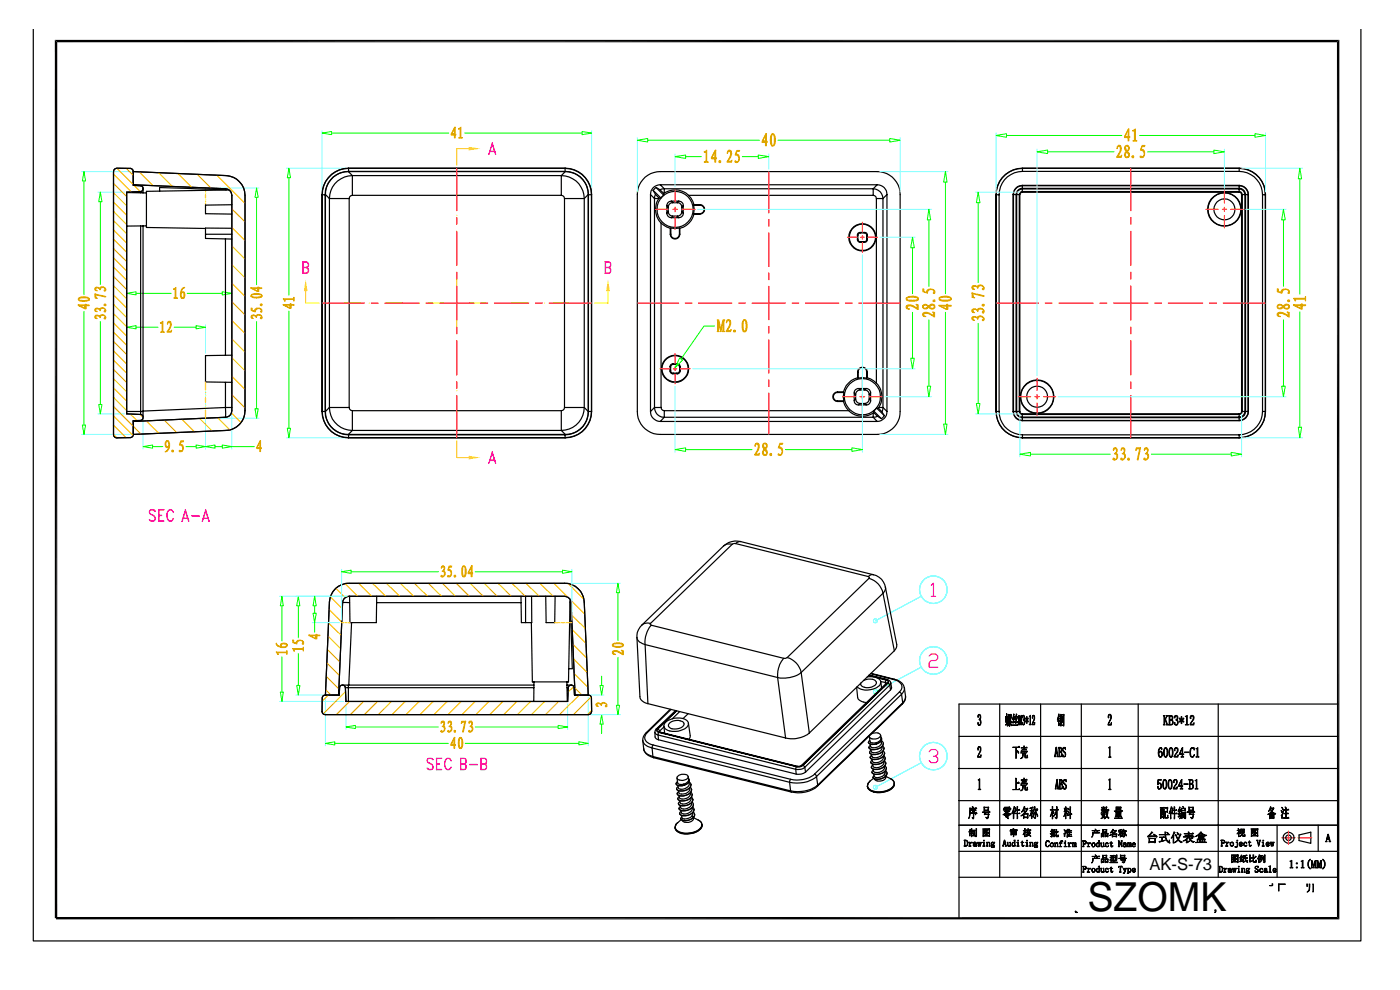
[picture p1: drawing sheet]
<svg xmlns="http://www.w3.org/2000/svg" width="297mm" height="210mm" viewBox="0 0 297 210" stroke-linecap="round" stroke-linejoin="round" font-family="sans-serif">
<defs><g id="words">
<text font-size="8.5" x="230.7" y="193.2">SZOMK</text>
<text font-size="3.5" x="243.8" y="184.5">AK-S-73</text>
</g></defs>
<path d="M197.1 139.2l.5-.5h.9l.5 .5v.5l-.5 .4h-.9l-.5 .5v.9h1.9M197.6 124.2l.4-.5v2.8M197.6 126.5h.9M197.1 159.5l.5-.5h.9l.5 .5v.4l-.5 .5h-.5M198.5 160.4l.5 .5v.4l-.5 .5h-.9l-.5-.5" fill="none" stroke="#f0f" stroke-width=".25"/>
<g fill="none" stroke="#0ff" stroke-width=".25">
<circle cx="198" cy="125.1" r="2.93"/>
<circle cx="198" cy="140.1" r="2.94"/>
<circle cx="198" cy="160.4" r="2.93"/>
</g>
<g fill="none" stroke="#0ff" stroke-width=".21">
<path d="M195.4 126.5l-9.7 5.2M195.4 141.5l-9.7 5.2M195.4 161.8l-9.7 5.2"/>
<circle cx="185.7" cy="131.7" r=".43"/>
<circle cx="185.7" cy="146.7" r=".43"/>
<circle cx="185.7" cy="167" r=".44"/>
</g>
<g fill="none" stroke="#000" stroke-width=".25">
<path d="M288.7 6.3v193.3h-281.6v-193.3M203.4 156.2h80.5M212.1 149.3v36.8M220.8 149.3v36.8M229.4 149.3v36.8M241.5 149.3v36.8M258.4 149.3v36.8M283.9 149.3h-80.5v45.5M203.4 175h80.5M203.4 169.8h80.5M203.4 163h80.5M270.9 175v11.1"/>
<path d="M275.6 177.1l2.5-.6v2.4l-2.5-.6zM279.6 175v5.6M203.4 180.6h80.5M203.4 186.1h80.5M204.1 194.8h79.8"/>
<circle cx="273.3" cy="177.7" r=".59"/>
<circle cx="273.4" cy="177.7" r="1.16"/>
</g>
<path d="M11.6 8.5h272.5l-272 .5zM12.1 9l272-.5-.5 .5zM283.6 9l.5 186-.5-.5zM283.6 9l.5-.5v186.5zM11.6 8.5l.5 186.3h-.5zM11.6 8.5l.5 .5v185.8zM11.9 194.5h271.7l-271.7 .5zM11.9 195l271.7-.5 .5 .5z" fill="#000"/>
<g fill="#000" stroke="#000" stroke-width=".21">
<path d="M207.5 153.2l.1 .5 .3 .1a.36 .36 0 0 1-.4-.1 .36 .36 0 0 1 0-.5z" fill-rule="evenodd"/>
<path d="M207.6 151.6h.1l-.1 .2-.1 .4-.1-.4z" fill-rule="evenodd"/>
<path d="M207.6 158.4h.2l-.2 .2v.4l-.1 .1-.1-.4z" fill-rule="evenodd"/>
<path d="M207.6 151.5a.59 .59 0 0 1 .5 .5 .59 .59 0 0 1-.3 .6l.3 .2v.5l-.1 .4-.3 .1a.78 .78 0 0 0 0-1.2 .59 .59 0 0 0-.1-1z" fill-rule="evenodd"/>
<path d="M207.6 158.4a.59 .59 0 0 1 .6 .4 .59 .59 0 0 1-.2 .7l-.6 1 .5-1.2a.59 .59 0 0 0-.1-.9z" fill-rule="evenodd"/>
<path d="M213.4 152l.2 .1h-.2z" fill-rule="evenodd"/>
<path d="M213.5 151.3l.1 .2v.6h-.2z" fill-rule="evenodd"/>
<path d="M213.5 153l.2 .6-.3 .3-.1-.2 .2-.1z" fill-rule="evenodd"/>
<path d="M213.5 152.1l.1 .8h-.2z" fill-rule="evenodd"/>
<path d="M213.6 153.2l.2 .2-.1 .1h-.1h.1z" fill-rule="evenodd"/>
<path d="M213.4 152.1l.3-.1 .1 .1h-.4v.8h.2h-.2z" fill-rule="evenodd"/>
<path d="M213.7 153v.1z" fill-rule="evenodd"/>
<path d="M213.7 153.5l.1 .2z" fill-rule="evenodd"/>
<path d="M213.7 152.1h.1v.8l-.4 .1v.2v-.3h.3z" fill-rule="evenodd"/>
<path d="M213.9 153.1l.6 .1-.6 .1z" fill-rule="evenodd"/>
<path d="M213.9 152h.3h-.3v.3l.6 .1h-.6v.1z" fill-rule="evenodd"/>
<path d="M213.9 151.5v.1z" fill-rule="evenodd"/>
<path d="M214 153.8h.1z" fill-rule="evenodd"/>
<path d="M214 153.4l.1 .1-.4 .5z" fill-rule="evenodd"/>
<path d="M214.1 152.4h.1l-.2 .3 .3 .1-.4 .1z" fill-rule="evenodd"/>
<path d="M214.2 152h.3h-.3v.3h-.3h.3z" fill-rule="evenodd"/>
<path d="M214.2 151.6h.3h-.3v.3z" fill-rule="evenodd"/>
<path d="M214.2 153.2v.8l-.1 .1-.1-.2 .2-.1z" fill-rule="evenodd"/>
<path d="M214.3 153.4l.3 .3-.1 .3z" fill-rule="evenodd"/>
<path d="M214.2 152.8h.1l-.4 .3z" fill-rule="evenodd"/>
<path d="M213.9 153.1h.6l-.1-.2 .1 .4v-.2z" fill-rule="evenodd"/>
<path d="M214 152.7h.2l.2-.2 .1 .2z" fill-rule="evenodd"/>
<path d="M213.9 151.6l.6-.1v.1h-.6v.3l.6 .1v.3h-.3h.3v-.3h-.6z" fill-rule="evenodd"/>
<path d="M214.2 151.6h.3v.4l-.6-.1h.6v-.3z" fill-rule="evenodd"/>
<path d="M215 151.4l.2 .2-.3 .9h.3l-.4 .1z" fill-rule="evenodd"/>
<path d="M215.1 152.5l-.2 .7h.3l-.3 .2-.1-.2z" fill-rule="evenodd"/>
<path d="M215.2 152l.1 .1-.1 .3-.3 .1 .2-.1z" fill-rule="evenodd"/>
<path d="M214.9 153.2l.4-.1z" fill-rule="evenodd"/>
<path d="M215.6 151.4l.1 .2-.3 .8 .3 .1-.3 .1-.1-.2z" fill-rule="evenodd"/>
<path d="M215.5 158.5l.1 .7h.1h-.1l-.1 1.7z" fill-rule="evenodd"/>
<path d="M215.6 152.5l-.1 .7h.3l-.4 .3v-.3z" fill-rule="evenodd"/>
<path d="M215.6 159.2l.4 .2 .1 .4z" fill-rule="evenodd"/>
<path d="M215.8 151.9l.1 .2-.1 .3h-.4a.36 .36 0 0 0 .4-.5z" fill-rule="evenodd"/>
<path d="M214.7 153.8h1.1l.1-.2 .1 .2z" fill-rule="evenodd"/>
<path d="M215.5 153.2l.4-.1z" fill-rule="evenodd"/>
<path d="M216.1 151.9l.2 1.8h-.2z" fill-rule="evenodd"/>
<path d="M214.8 158.5h1.3l.1-.2 .1 .2z" fill-rule="evenodd"/>
<path d="M216.1 151.8h.1l.2 1.9z" fill-rule="evenodd"/>
<path d="M216.6 159.5l1.2-.1h-1.1v.4z" fill-rule="evenodd"/>
<path d="M216.7 151.9l.1 1.8h-.3z" fill-rule="evenodd"/>
<path d="M216.7 159.2v.2z" fill-rule="evenodd"/>
<path d="M216.6 151.8h.2l-.2 .3-.2 1.6z" fill-rule="evenodd"/>
<path d="M216.9 153.2l.1 .5h.2a.31 .31 0 0 1-.3-.1 .31 .31 0 0 1 0-.4z" fill-rule="evenodd"/>
<path d="M217 159.6l.5 .2h-.4l-.1 .7-.5 .4 .5-.5z" fill-rule="evenodd"/>
<path d="M217 151.8h.1l-.1 .5z" fill-rule="evenodd"/>
<path d="M217 151.8a.51 .51 0 0 1 .4 .3 .51 .51 0 0 1-.2 .5l.1 .3a.58 .58 0 0 1-.2 .8l.2-.2a.5 .5 0 0 0-.3-.8l.2-.3v-.4z" fill-rule="evenodd"/>
<path d="M217.2 158.2l.2 .1-.1 .3z" fill-rule="evenodd"/>
<path d="M217.2 158.7l.1 .3z" fill-rule="evenodd"/>
<path d="M217.1 159.8h.3l.1-.2v.2z" fill-rule="evenodd"/>
<path d="M217.4 159.8h.1v.8l.5 .1-.1 .1-.5-.1z" fill-rule="evenodd"/>
<path d="M217.5 152.3l.3 .4-.3-.2z" fill-rule="evenodd"/>
<path d="M216.8 159h.7l.1-.1 .2 .2z" fill-rule="evenodd"/>
<path d="M217.6 152.9l.2-.1-.3 .4z" fill-rule="evenodd"/>
<path d="M216.6 158.6h1.1l.1-.2 .1 .3z" fill-rule="evenodd"/>
<path d="M217.8 152.8v.7z" fill-rule="evenodd"/>
<path d="M217.8 152v.7z" fill-rule="evenodd"/>
<path d="M216.7 159.4h1.1v-.1l.2 .2-.2 .3v-.4z" fill-rule="evenodd"/>
<path d="M218 152.4l.1-.1v.2l-.2 .2 .2 .2v.3l-.3-.5z" fill-rule="evenodd"/>
<path d="M218.3 151.9l.3-.2v1.9l.2 .1h-.5l.2-.2v-1.5z" fill-rule="evenodd"/>
<path d="M219.1 151.8h.1l-.2 .6z" fill-rule="evenodd"/>
<path d="M219.2 151.8a.61 .61 0 0 1 .2 .9l-.4 .9 .4-1.1a.47 .47 0 0 0-.3-.7z" fill-rule="evenodd"/>
<path d="M219 153.6h.4l.1-.4v.5h-.5z" fill-rule="evenodd"/>
<path d="M224 158.5l-.1 1.2 .3 .1h-.3v.7h-.2z" fill-rule="evenodd"/>
<path d="M224 158.5h.1l.4 2h-.3v-.7l-.3-.1h.3z" fill-rule="evenodd"/>
<path d="M224.6 158.6h.3l-.2 .1v.7l.4 .1h-.4l.1 1h-.2z" fill-rule="evenodd"/>
<path d="M224.6 151.4l.1 .1-.2 .4z" fill-rule="evenodd"/>
<path d="M224.6 153l.1 .7h.1l-.1 .3z" fill-rule="evenodd"/>
<path d="M224.6 152.4l.1 .5z" fill-rule="evenodd"/>
<path d="M224.4 152.4l.4-.1 .1 .1h-.5l-.1 .3z" fill-rule="evenodd"/>
<path d="M224.3 152.9h.5l.1-.1 .1 .2z" fill-rule="evenodd"/>
<path d="M224.5 151.9l.4-.1 .1 .2h-.4l-.2 .4z" fill-rule="evenodd"/>
<path d="M224.5 158.5h.5a.54 .54 0 0 1 0 1l-.3-.1 .3-.1a.48 .48 0 0 0-.1-.7z" fill-rule="evenodd"/>
<path d="M225 153.3l-.3 .4z" fill-rule="evenodd"/>
<path d="M225 151.5v.1z" fill-rule="evenodd"/>
<path d="M224.9 159.5a.55 .55 0 0 1 .3 .9l-.7 .1h.3a.55 .55 0 0 0 .1-1z" fill-rule="evenodd"/>
<path d="M225.2 152v.1a1.04 1.04 0 0 1 0 1.4l.2-.9z" fill-rule="evenodd"/>
<path d="M225.4 153.8h.2z" fill-rule="evenodd"/>
<path d="M225.4 160l.3 .5-.2 .1z" fill-rule="evenodd"/>
<path d="M225.5 152.7v.7z" fill-rule="evenodd"/>
<path d="M225.5 151.9l.1 .1-.2 .5z" fill-rule="evenodd"/>
<path d="M225 151.6l.7-.1 .1 .1-.7 .1-.1 2.3z" fill-rule="evenodd"/>
<path d="M225.6 158.5l.3 .1h-.2a.74 .74 0 0 0 .4 1.1v.2a.4 .4 0 0 1-.1 .5 .4 .4 0 0 1-.4 .1l.4-.1-.1-.6-.5-.6z" fill-rule="evenodd"/>
<path d="M225.6 151.7l.2-.1-.2 2.4-.2-.2h.2z" fill-rule="evenodd"/>
<path d="M225.7 158.6h.3z" fill-rule="evenodd"/>
<path d="M225.8 158.6l.2-.1v.5z" fill-rule="evenodd"/>
<path d="M235.2 151.6h.2l-.2 .2v.5a.41 .41 0 0 1 0-.7z" fill-rule="evenodd"/>
<path d="M235.3 151.5a.63 .63 0 0 1 .5 .5 .63 .63 0 0 1-.1 .6l-.6 1.1 .5-1.3a.49 .49 0 0 0-.4-.8z" fill-rule="evenodd"/>
<path d="M235.2 158.6l.3-.2v2l.2 .2h-.5l.2-.1v-1.8z" fill-rule="evenodd"/>
<path d="M235.1 153.7l.5-.1 .2-.4-.1 .6h-.6z" fill-rule="evenodd"/>
<path d="M246 159.5h.2l-.3 .2z" fill-rule="evenodd"/>
<path d="M246 159.4a.48 .48 0 0 1 .6 .1 .48 .48 0 0 1 0 .6 .42 .42 0 0 1-.6 .5h.3l.2-.4a.5 .5 0 0 0-.3-.7z" fill-rule="evenodd"/>
<path d="M246 158.7l.2-.1 .2 .1-.5 .2v.9a.65 .65 0 0 0 .3 .8l-.3-.1-.2-.7v-.6z" fill-rule="evenodd"/>
<path d="M246.2 158.7h.3v.3z" fill-rule="evenodd"/>
<path d="M247 158.7h.3l-.3 .5v1.1l.2 .2h.3a.51 .51 0 0 1-.6-.1 .51 .51 0 0 1-.1-.6z" fill-rule="evenodd"/>
<path d="M246.8 151.8h.4l-.2 .1v1.8l.2 .1h-.4l.1-.2v-1.7z" fill-rule="evenodd"/>
<path d="M247.3 152.5l.5 1.3h-.4l.1-.2-.3-.9z" fill-rule="evenodd"/>
<path d="M247.1 158.6a.82 .82 0 0 1 .6 1.2l-.1 .6-.3 .1 .3-.4v-1.1l-.2-.3z" fill-rule="evenodd"/>
<path d="M247.4 151.8h.4l-.2 .2-.6 .9 .5-1z" fill-rule="evenodd"/>
<path d="M247.9 151.8h.5h-.2v.8l.4 .1h-.4v1h-.3z" fill-rule="evenodd"/>
<path d="M248.2 158.7h.2l-.3 .6 .1 .9 .1 .3h.3a.49 .49 0 0 1-.5-.1 .49 .49 0 0 1-.1-.6v-.6z" fill-rule="evenodd"/>
<path d="M248.3 158.6a.77 .77 0 0 1 .6 1.1l-.2 .8h-.3l.3-.3v-1l-.1-.5h-.4z" fill-rule="evenodd"/>
<path d="M247.9 151.8h.5a.46 .46 0 0 1 .4 .4 .46 .46 0 0 1-.3 .5l-.3-.1h.2a.43 .43 0 0 0 .3-.4 .43 .43 0 0 0-.3-.4z" fill-rule="evenodd"/>
<path d="M248.4 152.7h.3l.1 .3a.53 .53 0 0 1-.4 .8h-.5l.5-.1a.51 .51 0 0 0 .3-.5 .51 .51 0 0 0-.3-.5z" fill-rule="evenodd"/>
<path d="M249.2 153.2l.1 .5h.4a.39 .39 0 0 1-.5 0 .39 .39 0 0 1 0-.5z" fill-rule="evenodd"/>
<path d="M249.3 158.7h.2l-.2 .1v.4l-.1 .1z" fill-rule="evenodd"/>
<path d="M249.2 151.9l.3-.1-.2 .1v.4z" fill-rule="evenodd"/>
<path d="M249.3 158.7a.52 .52 0 0 1 .7 .2 .52 .52 0 0 1-.2 .7l-.7 .8 .6-1a.55 .55 0 0 0-.2-.7z" fill-rule="evenodd"/>
<path d="M249.3 151.8a.47 .47 0 0 1 .6 .3 .47 .47 0 0 1-.3 .6 .62 .62 0 0 1 .1 1h-.2a.57 .57 0 0 0 .3-.5 .57 .57 0 0 0-.4-.5 .46 .46 0 0 0 .3-.4 .46 .46 0 0 0-.2-.5z" fill-rule="evenodd"/>
<path d="M250.2 152.4l.1-.1 .4 .4-.5-.1z" fill-rule="evenodd"/>
<path d="M250.2 153l.5-.2-.4 .4z" fill-rule="evenodd"/>
<path d="M250.6 152.1h.1v.6z" fill-rule="evenodd"/>
<path d="M250.6 152.8l.1 .7h-.1z" fill-rule="evenodd"/>
<path d="M250.8 158.6l-.5 1.3h.9l-.3 .1v.4l.2 .2h-.6l.2-.1 .1-.5-.6-.1z" fill-rule="evenodd"/>
<path d="M250.9 158.6v1.3h-.6h.5z" fill-rule="evenodd"/>
<path d="M250.6 152.7l.5-.4 .1 .2-.5 .2 .4 .2 .1 .3z" fill-rule="evenodd"/>
<path d="M251.3 159.5h1v.1h-1z" fill-rule="evenodd"/>
<path d="M251.5 151.9l.4-.1v1.8l.2 .2h-.6l.2-.2v-1.5z" fill-rule="evenodd"/>
<path d="M252.7 151.8h.1l-.2 .1 .1 .5h-.1l-.1-.3z" fill-rule="evenodd"/>
<path d="M252.7 158.7h.2l-.3 .3v.9a.48 .48 0 0 0 .3 .6l.2 .1a.76 .76 0 0 1-.7-1.2z" fill-rule="evenodd"/>
<path d="M252.7 151.8a.6 .6 0 0 1 .6 .4 .6 .6 0 0 1-.3 .7l-.5 .7 .6-1a.49 .49 0 0 0-.3-.8z" fill-rule="evenodd"/>
<path d="M252.8 158.7h.4z" fill-rule="evenodd"/>
<path d="M252.8 158.7l.5-.1 .1 .5-.3-.4z" fill-rule="evenodd"/>
<path d="M252.5 153.6h.6l.2-.3v.5h-.8z" fill-rule="evenodd"/>
<path d="M253.7 158.8l.4-.2v1.9l.3 .1h-.7l.2-.2v-1.5z" fill-rule="evenodd"/>
<path d="M204.5 178.3h.3h-.1l.1 1.1h-.3z" fill-rule="evenodd"/>
<path d="M204.5 178.2h.5l.3 .3v.6l-.3 .4-.5-.1h.6l.1-.9-.2-.2z" fill-rule="evenodd"/>
<path d="M205.7 171.4h.2z" fill-rule="evenodd"/>
<path d="M205.8 175.9l.1 .1-.1 .1h.4h-.5z" fill-rule="evenodd"/>
<path d="M205.5 178.7l.3-.1v.8l.2 .1h-.5l.2-.1v-.7z" fill-rule="evenodd"/>
<path d="M205.9 172.5h1.1z" fill-rule="evenodd"/>
<path d="M205.9 178.7h.2l-.3 .2z" fill-rule="evenodd"/>
<path d="M205.9 171.8h.9z" fill-rule="evenodd"/>
<path d="M206.1 175.8h.1v.3h-.4h.3z" fill-rule="evenodd"/>
<path d="M205.9 178.7l.3-.1 .1 .2z" fill-rule="evenodd"/>
<path d="M206.1 176.8h.1v.7h-.1z" fill-rule="evenodd"/>
<path d="M206.1 176.5h.1v.2h-.1z" fill-rule="evenodd"/>
<path d="M206.1 176.2h.1v.2h-.1z" fill-rule="evenodd"/>
<path d="M206.2 177.2h.4l-.2 .2z" fill-rule="evenodd"/>
<path d="M206.2 173.4h.2z" fill-rule="evenodd"/>
<path d="M206.2 172a.29 .29 0 0 1 .3 .1 .29 .29 0 0 1 0 .4z" fill-rule="evenodd"/>
<path d="M206.2 171.1l.3 .1v.2z" fill-rule="evenodd"/>
<path d="M205.7 176.7l.8-.1 .1 .2h-.8v.5h-.1z" fill-rule="evenodd"/>
<path d="M205.7 176.1h.8l.1 .1h-.8l-.2 .2z" fill-rule="evenodd"/>
<path d="M205.5 176.4h1l.2 .1z" fill-rule="evenodd"/>
<path d="M206.5 172.5l.1 1.1-.1 .1-.3-.2 .3-.1z" fill-rule="evenodd"/>
<path d="M206.5 176.8h.1v.4h-.2z" fill-rule="evenodd"/>
<path d="M206.5 178.7h.3h-.2v.2h-.1z" fill-rule="evenodd"/>
<path d="M206.7 176.1h.2v.9l-.2 .1z" fill-rule="evenodd"/>
<path d="M206.5 179.1l.5-.1a.24 .24 0 0 0-.4 .1 .24 .24 0 0 0 .1 .3l.2 .1h-.1a.25 .25 0 0 1-.3-.1 .25 .25 0 0 1 0-.3z" fill-rule="evenodd"/>
<path d="M206.8 177.3h.2z" fill-rule="evenodd"/>
<path d="M206.6 178.7h.4l.1 .7h-.4h.3v-.4h-.3l.3-.1v-.1z" fill-rule="evenodd"/>
<path d="M205.9 171.8h.9l.1-.1 .2 .2-.5 .3 .2-.4z" fill-rule="evenodd"/>
<path d="M207 172.5h.3l-.4 .3z" fill-rule="evenodd"/>
<path d="M207 175.8h.2v1.5l-.2 .2-.2-.2 .3-.1z" fill-rule="evenodd"/>
<path d="M205.7 171.5l1.3-.1v-.1l.2 .2h-1.3l-.1 1.3-.3 .8 .2-1z" fill-rule="evenodd"/>
<path d="M207 179.4h.2z" fill-rule="evenodd"/>
<path d="M205.9 172.5h1.1l.1-.2 .2 .2z" fill-rule="evenodd"/>
<path d="M207 179.4l.3-.1-.1 .2z" fill-rule="evenodd"/>
<path d="M207.3 178.7h.3v.8z" fill-rule="evenodd"/>
<path d="M207.8 178.9l-.2 .6z" fill-rule="evenodd"/>
<path d="M207.5 165.4l.3-.2v2.1l.3 .2h-.6l.2-.2v-1.8z" fill-rule="evenodd"/>
<path d="M207.6 178.7h.3v.8z" fill-rule="evenodd"/>
<path d="M207.4 160.5h.5l.2-.4v.5h-.7z" fill-rule="evenodd"/>
<path d="M208 178.7h.2l-.3 .8z" fill-rule="evenodd"/>
<path d="M208.7 171.1l.2 .1z" fill-rule="evenodd"/>
<path d="M208.4 178.7l.4-.1v.8l.2 .1h-.6l.3-.1v-.6z" fill-rule="evenodd"/>
<path d="M208.9 176.9l.5 .1 .1 .2z" fill-rule="evenodd"/>
<path d="M208.9 176.1h.5h-.4l-.3 .4z" fill-rule="evenodd"/>
<path d="M209 176.1l.1 .3z" fill-rule="evenodd"/>
<path d="M209 175.9l.2 .1-.3 .1z" fill-rule="evenodd"/>
<path d="M209.1 176.7l.3 .2z" fill-rule="evenodd"/>
<path d="M208.9 172.3h.2l-.1 .4 .8 .1h-.9l-.1-.1z" fill-rule="evenodd"/>
<path d="M209.1 173.3l.5 .2a.26 .26 0 0 1-.3 .1 .26 .26 0 0 1-.2-.3z" fill-rule="evenodd"/>
<path d="M209.2 176.5l.6 .2-.2 .1z" fill-rule="evenodd"/>
<path d="M209.2 178.7l.3-.1v.8l.1 .1h-.4l.2-.1v-.7z" fill-rule="evenodd"/>
<path d="M208.9 176.1l.6-.1 .1 .1-.3 .4-.6 .3 .7-.7z" fill-rule="evenodd"/>
<path d="M208.7 171.3l1-.2 .1 .2h-.9v.6l.8 .1h-.8l-.2 .1z" fill-rule="evenodd"/>
<path d="M209 172.7h.6l.1-.1 .1 .2z" fill-rule="evenodd"/>
<path d="M209.6 172h.1l-.1 .1z" fill-rule="evenodd"/>
<path d="M209.5 178.8l.2-.2 .2 .1z" fill-rule="evenodd"/>
<path d="M208.9 171.9h.7v-.6h.2l-.1 .6z" fill-rule="evenodd"/>
<path d="M209.6 172.8h.2l-.1 .6h-.3l.2-.1z" fill-rule="evenodd"/>
<path d="M208.5 175.8h1.4l.1 .1h-1.3v1.4h-.2z" fill-rule="evenodd"/>
<path d="M209.8 177.3l.2 .1z" fill-rule="evenodd"/>
<path d="M209.8 178.7h.2l.1 .8h-.3l.1-.7z" fill-rule="evenodd"/>
<path d="M208.4 172.2h1.4l.1-.1 .2 .2z" fill-rule="evenodd"/>
<path d="M209.8 175.9h.2l-.1 1.4h-1.2l-.2 .2v-.2h1.3z" fill-rule="evenodd"/>
<path d="M210.4 178.7h.2l-.2 .1 .2 .3-.2 .1 .5 .2h-.5l-.1 .2 .5 .1a.26 .26 0 0 1-.4 0 .26 .26 0 0 1 0-.3l-.1-.1 .1-.2-.1-.1z" fill-rule="evenodd"/>
<path d="M210.4 178.7h.5a.29 .29 0 0 1 0 .4 .29 .29 0 0 1-.4 0h.1a.23 .23 0 0 0 .2-.2 .23 .23 0 0 0-.2-.2z" fill-rule="evenodd"/>
<path d="M210.5 179.4h.5l-.1 .3h-.3a.21 .21 0 0 0 .3-.2 .21 .21 0 0 0-.3-.1z" fill-rule="evenodd"/>
<path d="M210.9 178.6l.1 .2-.2-.1z" fill-rule="evenodd"/>
<path d="M212.9 171.6h1.4h-1.3v.2l-.2 .1z" fill-rule="evenodd"/>
<path d="M213 171.4v.1h.7l-.7 .1z" fill-rule="evenodd"/>
<path d="M213.1 178.2l-.2 .8h.3h-.3v.5h-.2z" fill-rule="evenodd"/>
<path d="M213.1 172.9h.8z" fill-rule="evenodd"/>
<path d="M213.1 178.2h.1l.4 1.3h-.4l.2-.1-.2-.4h-.3h.3z" fill-rule="evenodd"/>
<path d="M213.3 173.2l.3 .1z" fill-rule="evenodd"/>
<path d="M213.1 172.1l.3 .1z" fill-rule="evenodd"/>
<path d="M213.1 171.8l.3 .1z" fill-rule="evenodd"/>
<path d="M212.8 172.8l.8-.6-.2 .3z" fill-rule="evenodd"/>
<path d="M213.5 172.5l.2 .2-.1 .1z" fill-rule="evenodd"/>
<path d="M213.6 172.1l.3 .4 .6 .1a.35 .35 0 0 1-.4 .2 .35 .35 0 0 1-.2-.3l-.4-.3z" fill-rule="evenodd"/>
<path d="M213.6 171.6l.1 .4h-.1z" fill-rule="evenodd"/>
<path d="M213 171.5h.6l.1-.2v.2z" fill-rule="evenodd"/>
<path d="M213.6 178.7l.3-.1v.8l.3 .1-.4-.1z" fill-rule="evenodd"/>
<path d="M213.1 172.9h.8l.1-.1 .1 .2-.1 .1a.24 .24 0 0 0-.3 .1 .24 .24 0 0 0 .2 .3v.2l-.5-.4 .5-.4z" fill-rule="evenodd"/>
<path d="M213.1 171.2h.9l.1-.1 .1 .2z" fill-rule="evenodd"/>
<path d="M213.8 171.8l.4 .1z" fill-rule="evenodd"/>
<path d="M213.8 172.1l.4 .1z" fill-rule="evenodd"/>
<path d="M214.4 176.1h1.3h-1.3l-.1 .2z" fill-rule="evenodd"/>
<path d="M214.3 179.4h.2l-.2 .1z" fill-rule="evenodd"/>
<path d="M214.2 178.7l.2-.1v.8h-.4l.3-.1v-.5z" fill-rule="evenodd"/>
<path d="M213 171.6l1.3-.1 .1-.1 .1 .2-.3 .3 .1-.3z" fill-rule="evenodd"/>
<path d="M214.5 177h.5l-.5 .2z" fill-rule="evenodd"/>
<path d="M214.5 176.7h.5h-.4v.3l1 .1-1.1-.1z" fill-rule="evenodd"/>
<path d="M214.5 176.4h.6z" fill-rule="evenodd"/>
<path d="M214.9 175.8l.2 .1v.1z" fill-rule="evenodd"/>
<path d="M214.6 176.4h.4v-.3l.2 .1-.1 .2z" fill-rule="evenodd"/>
<path d="M215 177h.5h-.4l-.1 .5z" fill-rule="evenodd"/>
<path d="M215 176.7h.5h-.4v.3z" fill-rule="evenodd"/>
<path d="M215 176.4h.5h-.4v.3z" fill-rule="evenodd"/>
<path d="M214.7 178.8l.5-.1-.4 .1v.5l.2 .1-.2 .1-.1-.2z" fill-rule="evenodd"/>
<path d="M215 172h.1v1.6l-.1 .1z" fill-rule="evenodd"/>
<path d="M215.1 171.1l.2 .1-.3 .5 .1 .2-.4 .7z" fill-rule="evenodd"/>
<path d="M214.8 179.5l.4-.1-.2 .1z" fill-rule="evenodd"/>
<path d="M215 178.7l.2 .1z" fill-rule="evenodd"/>
<path d="M215.1 178.2h.2v1.3l-.1-.1v-1.1z" fill-rule="evenodd"/>
<path d="M215.4 171.3l.2 .1-.1 .4z" fill-rule="evenodd"/>
<path d="M215.5 165.1l.1 .1v.8l.6 .1h-.6v1.4z" fill-rule="evenodd"/>
<path d="M214.5 176.4h1.1h.1h-1.1v.3h1v.3h-1h.9v-.3h-1z" fill-rule="evenodd"/>
<path d="M214.6 176.7h.9v-.3h-.5h.7l-.1 .3z" fill-rule="evenodd"/>
<path d="M214.4 176.1l1.3-.1 .1 .1-.2 .2 .1-.2z" fill-rule="evenodd"/>
<path d="M215.8 171.1l.1 .1-.1 .6z" fill-rule="evenodd"/>
<path d="M215.8 172.6l.1 .5-.1 .6z" fill-rule="evenodd"/>
<path d="M215.8 171.9v.6z" fill-rule="evenodd"/>
<path d="M215.7 178.7l.3-.1v.8l.2 .1h-.5l.2-.1v-.6z" fill-rule="evenodd"/>
<path d="M215.6 166h.4l.1-.1 .1 .2z" fill-rule="evenodd"/>
<path d="M215.4 171.8h.7l.1-.1 .2 .2h-.9l-.3 .5z" fill-rule="evenodd"/>
<path d="M214.8 167.5h1.3l.1-.2 .2 .2z" fill-rule="evenodd"/>
<path d="M215.2 172.5h1l.1-.1 .1 .2z" fill-rule="evenodd"/>
<path d="M216.7 166.2h1.1h-1.1v.4h-.1z" fill-rule="evenodd"/>
<path d="M216.7 166.1v.1z" fill-rule="evenodd"/>
<path d="M216.9 178.4v.3h.3h-.3v.7h.1l-.1 .1-.1-.8h-.2z" fill-rule="evenodd"/>
<path d="M217 166.5l.5 .1-.4 .1-.1 .8-.5 .3 .5-.5z" fill-rule="evenodd"/>
<path d="M216.6 173l.5-.2z" fill-rule="evenodd"/>
<path d="M217.1 173.4h.9h-.8l-.1 .2z" fill-rule="evenodd"/>
<path d="M217.1 172.5l.2 .1-.2 .1z" fill-rule="evenodd"/>
<path d="M217.1 171.8l.3 .3-.1 .1z" fill-rule="evenodd"/>
<path d="M217.1 171.5l.8 .1h-.7l-.5 .7z" fill-rule="evenodd"/>
<path d="M216.9 179.5l.3-.1v-.1v.2z" fill-rule="evenodd"/>
<path d="M217.2 165l.2 .1-.1 .3z" fill-rule="evenodd"/>
<path d="M217.2 176.6h.2l-.3 .5z" fill-rule="evenodd"/>
<path d="M217.3 171.1l.2 .1-.4 .3z" fill-rule="evenodd"/>
<path d="M217.2 165.5l.1 .4z" fill-rule="evenodd"/>
<path d="M217.3 175.8h.2v.4z" fill-rule="evenodd"/>
<path d="M217.3 176.2l.2 .2v1.1h-.2z" fill-rule="evenodd"/>
<path d="M217.1 166.6l.4-.1v.1z" fill-rule="evenodd"/>
<path d="M217.5 176.5h.2v.2z" fill-rule="evenodd"/>
<path d="M217.4 166.7l.1-.1v.9l.5 .1h-.5z" fill-rule="evenodd"/>
<path d="M217.1 176.2l.5-.1 .2 .1z" fill-rule="evenodd"/>
<path d="M216.8 165.9h.7l.1-.2 .2 .2z" fill-rule="evenodd"/>
<path d="M216.6 165.4h1.1l.1-.1 .1 .2z" fill-rule="evenodd"/>
<path d="M216.7 166.2h1.1v-.1l.2 .2-.2 .3v-.4z" fill-rule="evenodd"/>
<path d="M217.6 178.7l.3-.1v.8l.2 .1h-.5l.2-.1v-.6z" fill-rule="evenodd"/>
<path d="M217.9 160.1l.1 .6-.4-.1h.3z" fill-rule="evenodd"/>
<path d="M217.9 167l.1 .5h-.4h.3z" fill-rule="evenodd"/>
<path d="M217.1 171.5h.8l.1-.1 .1 .2-.8 1-.1-.1 .7-.9z" fill-rule="evenodd"/>
<path d="M217.1 172.7l.9-.1v-.1l.1 .2h-.9v.6l.9 .1v.1l-1-.1z" fill-rule="evenodd"/>
<path d="M218.1 175.8l.2 .1-.1 .2z" fill-rule="evenodd"/>
<path d="M218.1 176.1l.1 .1-.3 .4h.4l-.5 .1v-.2z" fill-rule="evenodd"/>
<path d="M217.2 173.3h.8v-.6h.1v.7z" fill-rule="evenodd"/>
<path d="M217.6 177.5l.7-.4z" fill-rule="evenodd"/>
<path d="M217.6 177.1l.7-.5z" fill-rule="evenodd"/>
<path d="M217.9 176.6h.3l.2-.3 .1 .1-.2 .2z" fill-rule="evenodd"/>
<path d="M218.5 176.6l.1 .1-.1 .2a.23 .23 0 0 0-.1 .3 .23 .23 0 0 0 .2 .1v.2l-.4-.4z" fill-rule="evenodd"/>
<path d="M218.5 171.4h.3z" fill-rule="evenodd"/>
<path d="M217.7 176.1l.9-.1 .1 .1z" fill-rule="evenodd"/>
<path d="M218.4 178.7l.2-.1v.8l.1 .1h-.3l.1-.1v-.7z" fill-rule="evenodd"/>
<path d="M218.7 178.7h.4l-.5 .2z" fill-rule="evenodd"/>
<path d="M218.8 172.4l.1 .4v.8h-.1z" fill-rule="evenodd"/>
<path d="M218.8 172l.2 .2-.5 .9z" fill-rule="evenodd"/>
<path d="M218.9 172.2l.3 .2v.3z" fill-rule="evenodd"/>
<path d="M218.9 178.7l.2 .1 .1 .7h-.3l.1-.7z" fill-rule="evenodd"/>
<path d="M218.5 172h.5l.1-.2 .1 .2z" fill-rule="evenodd"/>
<path d="M218.5 171.4l.6-.3 .1 .3h-.3v.6l-.1-.6z" fill-rule="evenodd"/>
<path d="M219.3 173.3l.3 .1z" fill-rule="evenodd"/>
<path d="M219.4 171.7h.6h-.6l-.2 .6z" fill-rule="evenodd"/>
<path d="M219.4 172.3l.1 .1-.4 .9z" fill-rule="evenodd"/>
<path d="M219.4 171.1l.2 .1-.2 .5z" fill-rule="evenodd"/>
<path d="M219.5 178.7h.2a.22 .22 0 0 0-.1 .2 .22 .22 0 0 0 .1 .2l-.1 .2 .5 .1h-.5l-.1 .2 .5 .1a.28 .28 0 0 1-.5 .1 .28 .28 0 0 1 0-.4z" fill-rule="evenodd"/>
<path d="M219.6 171.9l.1 .1v1.5l-.2 .1-.1-.2h.2z" fill-rule="evenodd"/>
<path d="M219.6 178.7h.4a.29 .29 0 0 1 0 .4 .29 .29 0 0 1-.4 0h.1a.21 .21 0 0 0 .3-.2 .21 .21 0 0 0-.3-.2z" fill-rule="evenodd"/>
<path d="M219.8 172.3l.3 .6v.3z" fill-rule="evenodd"/>
<path d="M219.4 171.7h.6v-.2l.2 .2-.3 .4 .1-.4z" fill-rule="evenodd"/>
<path d="M219.6 179.4h.5v.3h-.4a.21 .21 0 0 0 .3-.2 .21 .21 0 0 0-.3-.1z" fill-rule="evenodd"/>
<path d="M220 178.7l.2-.1v.2z" fill-rule="evenodd"/>
<path d="M222 178.4h.2l-.2 .2-.1 .5 .2 .4 .3 .1-.2 .1-.3-.3-.1-.3v-.4z" fill-rule="evenodd"/>
<path d="M222.1 178.4h.4z" fill-rule="evenodd"/>
<path d="M222.1 178.4l.4-.1 .1 .4-.2-.3z" fill-rule="evenodd"/>
<path d="M222.5 179.3v.2l-.3 .1z" fill-rule="evenodd"/>
<path d="M222.9 177.4l.3 .1-.2 .1z" fill-rule="evenodd"/>
<path d="M222.8 176.8h.3l-.2 .2z" fill-rule="evenodd"/>
<path d="M223.1 172.3l.1 .1-.4 .8z" fill-rule="evenodd"/>
<path d="M223.1 175.9l.2 .1-.1 .3z" fill-rule="evenodd"/>
<path d="M222.9 178.9l.4-.1-.3 .1-.1 .1a.35 .35 0 0 0 .2 .6l-.2-.1-.1-.2z" fill-rule="evenodd"/>
<path d="M223.1 176.4v.3z" fill-rule="evenodd"/>
<path d="M223.2 171.1l.2 .1-.1 .6z" fill-rule="evenodd"/>
<path d="M223.2 171.8l.1 .3v1.5l-.1 .1v-1.3l-.1-.1z" fill-rule="evenodd"/>
<path d="M223.1 178.8h.2l.3 .4-.2 .3-.3 .2-.1-.1h.3l.1-.3v-.4z" fill-rule="evenodd"/>
<path d="M223.3 172.1l.3 .2v.3z" fill-rule="evenodd"/>
<path d="M222.8 176.3l.6-.1 .1 .2z" fill-rule="evenodd"/>
<path d="M222.9 176.8l.6-.2-.3 .2v.6h-.2l.1-.6z" fill-rule="evenodd"/>
<path d="M223.6 175.9l.1 .1-.1 .5h.4h-.4v.8z" fill-rule="evenodd"/>
<path d="M222.8 171.8h.7l.1-.1 .1 .1z" fill-rule="evenodd"/>
<path d="M223.6 176.5l.3-.1 .1 .1z" fill-rule="evenodd"/>
<path d="M223.9 173.4h.2z" fill-rule="evenodd"/>
<path d="M223.7 178.8h.2l.1 .8h-.3l.1-.1v-.6z" fill-rule="evenodd"/>
<path d="M223.6 177.3l.4-.2-.4 .4z" fill-rule="evenodd"/>
<path d="M224 175.9l.2 .1-.1 1.4h.5l-.1 .1h-.5z" fill-rule="evenodd"/>
<path d="M224 172.1l.1 .2-.6 .9z" fill-rule="evenodd"/>
<path d="M223.9 178.9l.5-.1z" fill-rule="evenodd"/>
<path d="M224.1 171.1l.2 .1v.6h-.2z" fill-rule="evenodd"/>
<path d="M224.2 165.4l-.1 1.1 .3 .1h-.3v.8h-.2z" fill-rule="evenodd"/>
<path d="M224.1 171.8h.2v1.6l-.2 .3-.2-.3h.2v-1.2l-.1-.1z" fill-rule="evenodd"/>
<path d="M224.3 165.3l.3 2.1h-.2v-.8l-.3-.1h.3z" fill-rule="evenodd"/>
<path d="M224.1 178.9l.3-.1v.7l.1 .1h-.3l.1-.1v-.6z" fill-rule="evenodd"/>
<path d="M224.4 176.3l.1 .1-.4 .3z" fill-rule="evenodd"/>
<path d="M223.7 171.8h.7v-.1l.2 .1z" fill-rule="evenodd"/>
<path d="M224.4 177.1l.2 .3h-.2z" fill-rule="evenodd"/>
<path d="M224.7 165.4h.3h-.1v.9h.3h-.3l.1 1h-.3z" fill-rule="evenodd"/>
<path d="M224.7 165.4h.4a.51 .51 0 0 1 .1 .9h-.3l.3-.1v-.7z" fill-rule="evenodd"/>
<path d="M225 178.4h.4h-.2l-.2 .2v.2h.3l-.3 .1v.6l.2 .1h-.5h.2v-.7l-.2-.1h.2z" fill-rule="evenodd"/>
<path d="M225 166.3l.4 .1v.7l-.2 .3h-.5l.3-.1a.52 .52 0 0 0 .3-.5 .52 .52 0 0 0-.3-.5z" fill-rule="evenodd"/>
<path d="M225.2 178.4h.2l.1 .2z" fill-rule="evenodd"/>
<path d="M225.6 166.8l.2 .5-.2 .1z" fill-rule="evenodd"/>
<path d="M225.7 176.9h.3l-.1 .6z" fill-rule="evenodd"/>
<path d="M225.7 176l.3 .1-.1 .3z" fill-rule="evenodd"/>
<path d="M225.5 160.5h.3z" fill-rule="evenodd"/>
<path d="M225.8 171.4l.2 .3-.1 .3z" fill-rule="evenodd"/>
<path d="M225.7 167.3h.2z" fill-rule="evenodd"/>
<path d="M225.7 165.4h.4h-.2a.59 .59 0 0 0 .2 1l.1 .5a.36 .36 0 0 1-.1 .4 .36 .36 0 0 1-.3 0h.2l.1-.2a.88 .88 0 0 0-.5-.9z" fill-rule="evenodd"/>
<path d="M226 172.5v.3l-.3 .4z" fill-rule="evenodd"/>
<path d="M226 172.4h.1l.1 1.2-.1 .1z" fill-rule="evenodd"/>
<path d="M225.7 178.8l.4-.1v.9h.2h-.6l.3-.1v-.6z" fill-rule="evenodd"/>
<path d="M226.1 171.1l.1 .1-.1 .9z" fill-rule="evenodd"/>
<path d="M225.9 165.4h.2z" fill-rule="evenodd"/>
<path d="M226 172.2l.4 .3v.3l-.4-.4z" fill-rule="evenodd"/>
<path d="M226.2 176.1l-.2 .8h-.3l.2-.2z" fill-rule="evenodd"/>
<path d="M226 165.4l.2-.1-.1 .6z" fill-rule="evenodd"/>
<path d="M226.3 176.4h.1l-.4 .4z" fill-rule="evenodd"/>
<path d="M226.3 171.4l.2 .1-.3 .5z" fill-rule="evenodd"/>
<path d="M225.7 172.1h.6l.1-.1 .1 .2z" fill-rule="evenodd"/>
<path d="M226.5 175.9l.1 .1-.3 .3z" fill-rule="evenodd"/>
<path d="M226.6 172.2l.2 .1v.3z" fill-rule="evenodd"/>
<path d="M226.6 171.4l.2 .2v.3z" fill-rule="evenodd"/>
<path d="M226.7 175.9l.3 .2-.1 .1z" fill-rule="evenodd"/>
<path d="M226.5 178.8h.4v.8h.2h-.6h.2v-.7z" fill-rule="evenodd"/>
<path d="M226.8 177l.1 .4h-.4h.3z" fill-rule="evenodd"/>
<path d="M226.8 176.6l.1 .4z" fill-rule="evenodd"/>
<path d="M226.5 176.6h.3l.1-.3v.3z" fill-rule="evenodd"/>
<path d="M227 171.1l.2 .1-.1 1.6h-.1z" fill-rule="evenodd"/>
<path d="M226.9 178.9h.3l-.3 .2z" fill-rule="evenodd"/>
<path d="M227 172.8h.1v.8l-.1 .1z" fill-rule="evenodd"/>
<path d="M226.5 177l.7-.1 .1 .1z" fill-rule="evenodd"/>
<path d="M226.9 176.6l.3-.1 .1 .1z" fill-rule="evenodd"/>
<path d="M227.1 178.8h.2v.2l-.3-.1z" fill-rule="evenodd"/>
<path d="M226.3 176.3l.9-.2 .2 .2h-.9v.3h.8h-.8v.4h.8h-.8v.4h.4h-.6z" fill-rule="evenodd"/>
<path d="M226.3 177.4l1-.1 .1 .1h-.9l-.2 .2z" fill-rule="evenodd"/>
<path d="M226.3 173l.8-.2 .2-.3 .1 .2z" fill-rule="evenodd"/>
<path d="M227.5 178.8l.2 .1v.7h-.3z" fill-rule="evenodd"/>
<path d="M227.7 178.8l.1 .1z" fill-rule="evenodd"/>
<path d="M227.7 178.8l.3 .1z" fill-rule="evenodd"/>
<path d="M227.8 178.9l.5-.1-.3 .2v.6h-.2z" fill-rule="evenodd"/>
<path d="M228.1 178.9h.2l.1 .7h-.3z" fill-rule="evenodd"/>
<path d="M229.7 178.4h.4h-.2v.6h.4h-.4l.1 .6h-.3l.1-.1z" fill-rule="evenodd"/>
<path d="M229.7 178.3l.5 .1a.3 .3 0 0 1 .3 .2 .3 .3 0 0 1-.2 .4h-.4h.2a.3 .3 0 0 0 .2-.3 .3 .3 0 0 0-.2-.3z" fill-rule="evenodd"/>
<path d="M230.6 178.8h.3v.7l.3 .1h-.6h.2v-.7z" fill-rule="evenodd"/>
<path d="M231 178.9h.2l-.2 .2z" fill-rule="evenodd"/>
<path d="M231.1 178.9l.2-.1 .1 .1z" fill-rule="evenodd"/>
<path d="M231.8 176.6h.1z" fill-rule="evenodd"/>
<path d="M231.7 178.9l.4-.1-.4 .2v.4l.3 .2-.4-.2z" fill-rule="evenodd"/>
<path d="M232.1 176.3l.2 .3z" fill-rule="evenodd"/>
<path d="M232 178.8l.3 .1 .1 .4a.38 .38 0 0 1-.6 .3l.4-.2v-.4z" fill-rule="evenodd"/>
<path d="M232.3 175.8l.3 .3-.1 .1z" fill-rule="evenodd"/>
<path d="M232.7 176.3l.2 .1-.3 .2z" fill-rule="evenodd"/>
<path d="M232.7 178.9l.4-.1-.4 .2v.4l.2 .2h-.2l-.1-.2z" fill-rule="evenodd"/>
<path d="M232.7 179.6l.4-.1-.1 .2z" fill-rule="evenodd"/>
<path d="M232.9 178.9h.2z" fill-rule="evenodd"/>
<path d="M231.8 176.7l1.4-.1 .1 .1h-1.4v.6l-.3 .3z" fill-rule="evenodd"/>
<path d="M231.6 176.2l1.6-.1 .1 .1z" fill-rule="evenodd"/>
<path d="M233 178.3h.2l.1 1.3h-.1l-.1-.1v-1.1z" fill-rule="evenodd"/>
<path d="M233.6 177.4h.5h-.3l-.2 .2z" fill-rule="evenodd"/>
<path d="M233.6 176.9h.5h-.3v.4h.4v.2l-.6-.1z" fill-rule="evenodd"/>
<path d="M233.6 176.7l.7 .2-.1 .4h-.4h.3v-.4h-.5z" fill-rule="evenodd"/>
<path d="M233.5 178.8h.2v.7l.3 .1-.4-.1z" fill-rule="evenodd"/>
<path d="M233.7 171.2l.2 .3-.1 .2z" fill-rule="evenodd"/>
<path d="M233.9 175.9l.2 .1z" fill-rule="evenodd"/>
<path d="M233.9 172h.2l-.6 .5z" fill-rule="evenodd"/>
<path d="M233.9 172.8v.2l.2 .1h-.3z" fill-rule="evenodd"/>
<path d="M234 172.4l.1 .1-.2 .2z" fill-rule="evenodd"/>
<path d="M234 171.1l.2 .1-.1 .6z" fill-rule="evenodd"/>
<path d="M233.8 176.8l.3-.1 .2 .2z" fill-rule="evenodd"/>
<path d="M234 171.9l.2 .1-.1 .5z" fill-rule="evenodd"/>
<path d="M234.1 179.5l.2 .1h-.2z" fill-rule="evenodd"/>
<path d="M234 178.8h.2v.7l-.4 .1 .3-.2z" fill-rule="evenodd"/>
<path d="M234.1 172l.2 .1v.2z" fill-rule="evenodd"/>
<path d="M233.6 172.7l.7-.1 .1 .1z" fill-rule="evenodd"/>
<path d="M234.3 171.2l.2 .2-.3 .3z" fill-rule="evenodd"/>
<path d="M234.2 173.2h.2v.2z" fill-rule="evenodd"/>
<path d="M233.6 171.8h.7l.1-.1 .1 .2z" fill-rule="evenodd"/>
<path d="M234.4 176.7l.7 .1v.5h-.5h.3v-.4z" fill-rule="evenodd"/>
<path d="M234.3 172.8l.1-.1-.2 .4 .2 .1-.9 .4 .2-.1a.24 .24 0 0 0 .3-.1 .24 .24 0 0 0-.1-.3h.2z" fill-rule="evenodd"/>
<path d="M234.5 177.4h.4h-.3l-.2 .1z" fill-rule="evenodd"/>
<path d="M234.5 176.8l.4 .1h-.3v.4h.5v.2l-.6-.1z" fill-rule="evenodd"/>
<path d="M234.6 171.9l.3 1.2 .4 .4a.25 .25 0 0 1-.3 0 .25 .25 0 0 1-.1-.3l-.2-.1z" fill-rule="evenodd"/>
<path d="M233.9 176h.9h-.7v.5h-.2z" fill-rule="evenodd"/>
<path d="M234.6 178.9l.3-.1-.3 .2v.5l.4 .1-.5-.1z" fill-rule="evenodd"/>
<path d="M234.7 171.1l.2 .1-.3 .6z" fill-rule="evenodd"/>
<path d="M234.7 173.1l-.1 .3-.4 .3z" fill-rule="evenodd"/>
<path d="M234.6 176.5l.2 .1z" fill-rule="evenodd"/>
<path d="M233.9 176.5h.7v-.5h.2v.5h-.7l-.2 .2z" fill-rule="evenodd"/>
<path d="M234.7 178.8h.2l.2 .2z" fill-rule="evenodd"/>
<path d="M234.6 176.8h.5z" fill-rule="evenodd"/>
<path d="M235 171.9l.1 .3-.2 .8z" fill-rule="evenodd"/>
<path d="M234.9 179.6l.3-.2-.1 .2z" fill-rule="evenodd"/>
<path d="M234.6 171.8h.5l.1-.1 .1 .2h-.7l-.3 .6z" fill-rule="evenodd"/>
<path d="M235.2 165.4l.3-.2v2.1l.2 .2h-.5l.2-.1v-1.9z" fill-rule="evenodd"/>
<path d="M235.4 178.8l.3-.1v-.2v.3h.3l-.3 .1v.6l.2 .1h-.2v-.7z" fill-rule="evenodd"/>
<path d="M235.4 177.2l.6-.2z" fill-rule="evenodd"/>
<path d="M235.9 176.4l.3 .1-.1 .2z" fill-rule="evenodd"/>
<path d="M236 177.4l.8 .1h-.8v.1z" fill-rule="evenodd"/>
<path d="M236 176.9h.2z" fill-rule="evenodd"/>
<path d="M236 176.2h.7h-.7l-.4 .5z" fill-rule="evenodd"/>
<path d="M236.1 175.9l.2 .1-.3 .2z" fill-rule="evenodd"/>
<path d="M235.7 179.6l.4-.2-.1 .2z" fill-rule="evenodd"/>
<path d="M236.7 172.9l.5 .1-.5 .1z" fill-rule="evenodd"/>
<path d="M236.7 172.2l.1 .1z" fill-rule="evenodd"/>
<path d="M236 176.2l.8-.1 .1 .1-.6 .6-.3 .1 .7-.7z" fill-rule="evenodd"/>
<path d="M236.8 171.5h.9h-.9v.3z" fill-rule="evenodd"/>
<path d="M236.8 171.3h.9h-.9v.2h1v.3h-1v.2v-.3h.9v-.2h-.9z" fill-rule="evenodd"/>
<path d="M236.8 171.1l1.1 .2-.1 .2h-1h.9v-.2h-.9z" fill-rule="evenodd"/>
<path d="M235.9 176.9h.9h.2h-1v.5l.9 .1-.9-.1z" fill-rule="evenodd"/>
<path d="M236 177.4h.8v-.5h.2l-.1 .5z" fill-rule="evenodd"/>
<path d="M237.2 173h.5h-.4v.2z" fill-rule="evenodd"/>
<path d="M236.8 172.6h.4v-.2h.5h-.4v.2z" fill-rule="evenodd"/>
<path d="M237.2 173.3l.1 .2z" fill-rule="evenodd"/>
<path d="M237.2 172.7l.1 .2z" fill-rule="evenodd"/>
<path d="M237.3 176.1h.4z" fill-rule="evenodd"/>
<path d="M237.4 178.5v1.1h.1h-.3l.2-.1z" fill-rule="evenodd"/>
<path d="M237.2 178.3h.2l.6 1.3z" fill-rule="evenodd"/>
<path d="M237.7 176.7v.9z" fill-rule="evenodd"/>
<path d="M237.6 176.5l.2 .1-.5 .6z" fill-rule="evenodd"/>
<path d="M236.7 172.3l1-.1 .1 .2h-1v.2h.5h-.5z" fill-rule="evenodd"/>
<path d="M236.9 171.2l.8-.1 .2 .2z" fill-rule="evenodd"/>
<path d="M236.8 172.9h.9l.1-.3v.3z" fill-rule="evenodd"/>
<path d="M237.7 171.8v.2z" fill-rule="evenodd"/>
<path d="M237.7 176.6l.3 .3z" fill-rule="evenodd"/>
<path d="M236.6 173.2h1.1l.1-.1 .1 .2z" fill-rule="evenodd"/>
<path d="M236.8 172.6h.9v-.2h-.5h.6l-.1 .3h-.9v.2h1l-.1 .2-1-.2z" fill-rule="evenodd"/>
<path d="M237.3 176.4h.6l.1 .1z" fill-rule="evenodd"/>
<path d="M237.4 176.1l.5-.2 .1 .2h-.3v.3v-.3z" fill-rule="evenodd"/>
<path d="M236.4 173.5h1.5l.1-.1 .1 .2h-1.6z" fill-rule="evenodd"/>
<path d="M236.4 172h1.5l.1-.1 .2 .2z" fill-rule="evenodd"/>
<path d="M237.8 178.3h.3l-.1 .2v1.1l-.1-1.2z" fill-rule="evenodd"/>
<path d="M238.2 177.4h.2z" fill-rule="evenodd"/>
<path d="M238.2 176.3h.6h-.6l-.2 .4z" fill-rule="evenodd"/>
<path d="M238.2 176.7l.2 .1-.5 .6z" fill-rule="evenodd"/>
<path d="M238.3 175.9l.2 .1-.3 .3z" fill-rule="evenodd"/>
<path d="M238.4 176.4l.2 .1-.1 1-.1 .1-.2-.1 .2-.1z" fill-rule="evenodd"/>
<path d="M238.3 178.9l.3-.1-.2 .1v.1z" fill-rule="evenodd"/>
<path d="M238.4 179.2l.4-.1a.27 .27 0 0 0-.4 .1 .27 .27 0 0 0 .1 .4h.2h-.1a.24 .24 0 0 1-.3-.1 .24 .24 0 0 1 .1-.3z" fill-rule="evenodd"/>
<path d="M238.6 176.7l.4 .4-.1 .2z" fill-rule="evenodd"/>
<path d="M238.4 178.8l.5 .1v.6l-.4 .1 .3-.1v-.4h-.3h.3v-.2z" fill-rule="evenodd"/>
<path d="M238.2 176.3l.7-.1 .1 .1-.3 .3 .1-.3z" fill-rule="evenodd"/>
<path d="M238.8 179.5l.2 .1z" fill-rule="evenodd"/>
<path d="M238.8 179.6l.2-.2v.2z" fill-rule="evenodd"/>
<path d="M239.1 178.8l.2 .1 .1 .7h-.3z" fill-rule="evenodd"/>
<path d="M239.3 178.8l.2 .1z" fill-rule="evenodd"/>
<path d="M239.3 178.8l.3 .1z" fill-rule="evenodd"/>
<path d="M239.5 178.9l.4-.1-.3 .1 .1 .7h-.2z" fill-rule="evenodd"/>
<path d="M239.8 178.9h.2v.7h-.2z" fill-rule="evenodd"/>
<path d="M240.4 178.8h.3l-.3 .1-.3 .2z" fill-rule="evenodd"/>
<path d="M240.1 179.1h.7l-.3-.3 .4 .2v.2h-.6v.2l.3 .2h-.3z" fill-rule="evenodd"/>
<path d="M240.4 179.6l.5-.2-.3 .3z" fill-rule="evenodd"/>
<path d="M243.7 178.6h1.3h-1.1l-.2 .2z" fill-rule="evenodd"/>
<path d="M244.3 176.4l.3 .2-.9 .8h1.7l-1.9 .2v-.2l.4-.3z" fill-rule="evenodd"/>
<path d="M243.7 177.4l1.4-.1-.3-.4 .6 .5z" fill-rule="evenodd"/>
<path d="M243.7 177.8h1.3l.2 .1h-1.3v.7h-.2z" fill-rule="evenodd"/>
<path d="M243.7 178.6h1.3v-.7h.2l-.2 .9v-.2z" fill-rule="evenodd"/>
<path d="M245.2 177.4h.2v.2z" fill-rule="evenodd"/>
<path d="M245.6 166.8h.1v.4l.2 .1-.3-.2z" fill-rule="evenodd"/>
<path d="M245.7 166.2h.3l-.3 .2z" fill-rule="evenodd"/>
<path d="M245.8 166.2a.6 .6 0 0 1 .6 .3 .6 .6 0 0 1-.1 .7l-.2 .2-.4-.1h.4l.1-.3v-.7z" fill-rule="evenodd"/>
<path d="M246.2 171.8h.4h-.3l.1 .8-.2 .2z" fill-rule="evenodd"/>
<path d="M246.2 171.7l.8 .1v1l-.7 .1v.4h.7h-.7l-.1 .3v-.8h.6v-.2l-.2-.1h.2v-.7h-.6z" fill-rule="evenodd"/>
<path d="M245.7 165.3h.7v.2h-.7v.9z" fill-rule="evenodd"/>
<path d="M246.5 171.8v.5l-.2 .3z" fill-rule="evenodd"/>
<path d="M246.5 171.4v.4z" fill-rule="evenodd"/>
<path d="M246.5 177.6h.1v.7h.3l-.9 .4-.1-.2 .6-.1z" fill-rule="evenodd"/>
<path d="M246.6 171.8h.2h-.1l.1 .7h-.2z" fill-rule="evenodd"/>
<path d="M246.6 171.4l.1 .4h-.4h.3z" fill-rule="evenodd"/>
<path d="M246.7 171.8l.2-.1 .1 .1z" fill-rule="evenodd"/>
<path d="M246.9 165.4h.2l-.3 .4v1.1l.2 .4h.3a.47 .47 0 0 1-.5-.1 .47 .47 0 0 1-.1-.5v-.8z" fill-rule="evenodd"/>
<path d="M245.9 177.6h.9l.1-.1 .1 .1z" fill-rule="evenodd"/>
<path d="M246.1 171.4h.7l.1-.2 .1 .2z" fill-rule="evenodd"/>
<path d="M246.8 173.3h.2l-.2 .3z" fill-rule="evenodd"/>
<path d="M246.3 173.3h.5v-.4l.2-.1v.5z" fill-rule="evenodd"/>
<path d="M247.1 172l.1 .2z" fill-rule="evenodd"/>
<path d="M246.9 165.4a.78 .78 0 0 1 .7 1.1l-.2 .7-.3 .1 .2-.3 .1-1.1-.1-.4z" fill-rule="evenodd"/>
<path d="M247.1 176.4l.3 .2h-.1v.4h-.2z" fill-rule="evenodd"/>
<path d="M246.6 178.3l.6-.1z" fill-rule="evenodd"/>
<path d="M247.1 177.1h.2l.3 1.1 .6 .6-.4-.1-.4-.5z" fill-rule="evenodd"/>
<path d="M247.5 176.6l.3 .1 .1 .2h-.2z" fill-rule="evenodd"/>
<path d="M247 171.4h.6v-.2l.2 .2z" fill-rule="evenodd"/>
<path d="M247.6 172.2v.2z" fill-rule="evenodd"/>
<path d="M247.1 173.4h.5l.2-.5 .1 .5-.2 .2h-.5z" fill-rule="evenodd"/>
<path d="M247.6 171.4h.2l-.1 .8h-.5l.1 1.2h-.2v-1.2h.5z" fill-rule="evenodd"/>
<path d="M245.9 177h1.9l.1-.1 .3 .2z" fill-rule="evenodd"/>
<path d="M248 165.5l.2-.1-.3 .5 .1 1.2 .2 .2h.2a.58 .58 0 0 1-.6-.8z" fill-rule="evenodd"/>
<path d="M248.1 178.2v.4h-.1z" fill-rule="evenodd"/>
<path d="M248.1 165.3h.2l.4 .6v.9l-.3 .5h-.2l.3-.4v-1.1l-.1-.3-.4-.1z" fill-rule="evenodd"/>
<path d="M248.3 172l.1 1.4-.1 .3z" fill-rule="evenodd"/>
<path d="M248.5 171.1l.1 .1-.2 .5 .1 .2-.5 .7z" fill-rule="evenodd"/>
<path d="M248.7 177.3h.2l-.4 .5z" fill-rule="evenodd"/>
<path d="M248.8 171.4l.1 .1-.2 .4z" fill-rule="evenodd"/>
<path d="M249 176.4l.3 .2-.3 .6h.1l-.1 1.6-.1 .1v-1.6h-.2z" fill-rule="evenodd"/>
<path d="M249.1 171.1l.2 .1-.1 .7z" fill-rule="evenodd"/>
<path d="M249.1 165.4h.2l-.2 .1v.5h-.1l-.1-.2z" fill-rule="evenodd"/>
<path d="M249.1 172.6l.1 1-.1 .1z" fill-rule="evenodd"/>
<path d="M249.1 171.9l.1 .6z" fill-rule="evenodd"/>
<path d="M249.1 165.4a.52 .52 0 0 1 .7 .2 .52 .52 0 0 1-.2 .7l-.7 .9 .6-1a.44 .44 0 0 0 .1-.5 .44 .44 0 0 0-.3-.3z" fill-rule="evenodd"/>
<path d="M249.4 177l.5 1-.3-.2z" fill-rule="evenodd"/>
<path d="M248.7 171.9h.8v-.2l.2 .2h-.9l-.2 .6z" fill-rule="evenodd"/>
<path d="M248.5 172.5h1l.1-.1 .2 .2z" fill-rule="evenodd"/>
<path d="M249.7 176.6a.32 .32 0 0 1 .3 .2 .32 .32 0 0 1-.1 .3z" fill-rule="evenodd"/>
<path d="M248.9 167.2h.7l.2-.3-.1 .5h-.8z" fill-rule="evenodd"/>
<path d="M249.1 178.7l.8-.5-.4 .4z" fill-rule="evenodd"/>
<path d="M249.1 160.4h.7l.2-.3-.1 .5h-.8z" fill-rule="evenodd"/>
<path d="M250.3 171.1l.1 .2-.4 .7h.4l-.4 .2z" fill-rule="evenodd"/>
<path d="M250.4 176.9l.2 .1-.3 .6a.6 .6 0 0 0-.1 .7 .6 .6 0 0 0 .6 .3 .56 .56 0 0 1-.8-.3l-.2-.3h.1z" fill-rule="evenodd"/>
<path d="M250.3 172.1l.1-.1-.3 .6 .3 .1-.4 .1-.1-.1z" fill-rule="evenodd"/>
<path d="M250 172h.3l.1-.3 .2 .1-.2 .2z" fill-rule="evenodd"/>
<path d="M249.9 173.1l.6-.1-.5 .3z" fill-rule="evenodd"/>
<path d="M250.1 172.6h.4z" fill-rule="evenodd"/>
<path d="M250.6 171.4v.1z" fill-rule="evenodd"/>
<path d="M250.7 172.2l.9 .2h-.8v.4l.4 .1h-.4l-.1 .7z" fill-rule="evenodd"/>
<path d="M250.6 165.3l-.5 1.4h.8h-.2v.6l.2 .1h-.5l.2-.1v-.6h-.6z" fill-rule="evenodd"/>
<path d="M250.7 165.3v1.4h-.6h.5v-1.1z" fill-rule="evenodd"/>
<path d="M250.9 171.1l.2 .3z" fill-rule="evenodd"/>
<path d="M250.9 172.4h.3h-.2v.4h-.2h.1z" fill-rule="evenodd"/>
<path d="M250.9 172.9v.6z" fill-rule="evenodd"/>
<path d="M251.1 166.3l1 .1z" fill-rule="evenodd"/>
<path d="M251.2 172.9h.3h-.2v.4l-.1 .1z" fill-rule="evenodd"/>
<path d="M251.2 172.4h.3h-.2v.4h-.1z" fill-rule="evenodd"/>
<path d="M251.2 173.4l.2 .1z" fill-rule="evenodd"/>
<path d="M250.6 171.5l.8-.1 .1 .1h-.8v.4z" fill-rule="evenodd"/>
<path d="M251.4 172v.1z" fill-rule="evenodd"/>
<path d="M250.8 172.3h.6l.1-.1 .1 .2z" fill-rule="evenodd"/>
<path d="M250.6 171.9h.8v-.4h.1v.4l-.8 .1-.1 1.1-.4 .6 .3-.6z" fill-rule="evenodd"/>
<path d="M251 178.4l.7-.3z" fill-rule="evenodd"/>
<path d="M250.9 172.4h.7l-.1 1.2-.1 .1-.2-.2h.3v-.6l-.5-.1h.5v-.4z" fill-rule="evenodd"/>
<path d="M252 177.6h.2l-.4 .4v.6h.3l-.4 .2-.1-.2 .1-.5h-.2z" fill-rule="evenodd"/>
<path d="M252.1 176.4l.2 .2v.2h-.2z" fill-rule="evenodd"/>
<path d="M252.2 171.1l.1 .1z" fill-rule="evenodd"/>
<path d="M252 177.5l.3 .1 .4 .7 .7 .2a.59 .59 0 0 1-.9-.3z" fill-rule="evenodd"/>
<path d="M252.1 177.2h.2v.3h-.2z" fill-rule="evenodd"/>
<path d="M252.1 176.9h.2v.3h-.2z" fill-rule="evenodd"/>
<path d="M252.3 165.4h.4l-.2 .1v.7l.4 .1h-.4l.1 1h-.3z" fill-rule="evenodd"/>
<path d="M251.8 178.6l.6-.3-.3 .3z" fill-rule="evenodd"/>
<path d="M252.4 172.3h.1l-.1 .4 .9 .1h-1z" fill-rule="evenodd"/>
<path d="M252.6 173.3l.5 .1a.28 .28 0 0 1-.3 .2 .28 .28 0 0 1-.2-.2z" fill-rule="evenodd"/>
<path d="M252.2 165.3h.5a.5 .5 0 0 1 .4 .5 .5 .5 0 0 1-.3 .5l-.3-.1h.2a.43 .43 0 0 0 .3-.4 .43 .43 0 0 0-.3-.4z" fill-rule="evenodd"/>
<path d="M252.8 177.7l.3 .1-.6 .2z" fill-rule="evenodd"/>
<path d="M251.4 177.2h1.4l.1-.2 .2 .2z" fill-rule="evenodd"/>
<path d="M252.7 166.3l.3 .1 .1 .2a.53 .53 0 0 1-.4 .8h-.5l.5-.1a.53 .53 0 0 0 .3-.5 .53 .53 0 0 0-.3-.5z" fill-rule="evenodd"/>
<path d="M251.2 176.8h1.7l.1-.2 .2 .3z" fill-rule="evenodd"/>
<path d="M252.2 171.3l.9-.2 .1 .2h-.1h-.8v.6h.8l-.8 .1-.1 .1z" fill-rule="evenodd"/>
<path d="M251 177.5h2l.1-.2 .3 .2z" fill-rule="evenodd"/>
<path d="M252.4 172.7h.7v-.1l.2 .2z" fill-rule="evenodd"/>
<path d="M253.1 172v.1z" fill-rule="evenodd"/>
<path d="M252.3 171.9h.8v-.6h.1l-.1 .6z" fill-rule="evenodd"/>
<path d="M253.1 172.8h.2l-.2 .6h-.3l.2-.1z" fill-rule="evenodd"/>
<path d="M253.3 160.1l-.1 .4h-.3l.3-.1z" fill-rule="evenodd"/>
<path d="M251.8 172.2h1.5l.1-.1 .1 .2h-1.6z" fill-rule="evenodd"/>
<path d="M253.5 165.5l.4-.2v1.9l.3 .2h-.7l.3-.2v-1.6z" fill-rule="evenodd"/>
<path d="M254 178h.1z" fill-rule="evenodd"/>
<path d="M254.2 177.3l.2 .1z" fill-rule="evenodd"/>
<path d="M254.2 177.8h1.1l-1.1 .1z" fill-rule="evenodd"/>
<path d="M254.5 178.1h.5h-.4v.6h-.1z" fill-rule="evenodd"/>
<path d="M253.6 177.4l.7-.4 .5-.6 .1 .2-.7 .6z" fill-rule="evenodd"/>
<path d="M254.8 176.6l.6 .4 .6 .2-.2 .1-.3-.1z" fill-rule="evenodd"/>
<path d="M255 178.1h.4h-.3v.6h-.6h.5z" fill-rule="evenodd"/>
<path d="M254.3 177.1l.8-.1 .1 .2z" fill-rule="evenodd"/>
<path d="M254.2 177.4l1.1-.1 .2 .1h-1.1v.4h1h-1.2z" fill-rule="evenodd"/>
<path d="M254.4 177.8h.9v-.4h.2l-.1 .4z" fill-rule="evenodd"/>
<path d="M254 178h1.4l.2-.1 .1 .1-1.6 .1v.6h-.1z" fill-rule="evenodd"/>
<path d="M254.5 178.1l1.2-.1-.1 .7h-1.1h.9v-.6z" fill-rule="evenodd"/>
<path d="M253.6 178.7h2.1l.1-.1 .2 .1z" fill-rule="evenodd"/>
<path d="M259 178.3h.4h-.2v.6h.4h-.4v.5l.2 .1h-.4l.1-.1z" fill-rule="evenodd"/>
<path d="M259 178.2h.5a.33 .33 0 0 1 .3 .3 .33 .33 0 0 1-.2 .4h-.4h.3a.3 .3 0 0 0 .2-.4 .3 .3 0 0 0-.3-.2z" fill-rule="evenodd"/>
<path d="M260 178.6h.3v.8l.2 .1h-.5l.2-.1v-.7z" fill-rule="evenodd"/>
<path d="M260.3 178.8l.3-.1-.3 .2z" fill-rule="evenodd"/>
<path d="M260.5 178.6l.3 .2z" fill-rule="evenodd"/>
<path d="M261.2 178.6l.3 .1h-.3l-.1 .2v.4l.2 .1h-.2l-.2-.3z" fill-rule="evenodd"/>
<path d="M261.3 178.7l.4 .1v.3a.36 .36 0 0 1-.6 .3h.3l.2-.2-.1-.4z" fill-rule="evenodd"/>
<path d="M262 179.6l.4 .1h-.4z" fill-rule="evenodd"/>
<path d="M262.5 176.1l.4 .1z" fill-rule="evenodd"/>
<path d="M262.2 178.6h.3v.9l-.1 .2h-.2l.2-.1 .1-.8z" fill-rule="evenodd"/>
<path d="M262.6 175.8l.3 .1-.1 .2z" fill-rule="evenodd"/>
<path d="M262.8 176.6l.1 .7-.1 .2z" fill-rule="evenodd"/>
<path d="M262.8 176.6l.3 .3z" fill-rule="evenodd"/>
<path d="M262.5 176.1h.5l.1 .1-.3 .3 .1 .1-.5 .3 .5-.6z" fill-rule="evenodd"/>
<path d="M263.2 175.8l.1 .1z" fill-rule="evenodd"/>
<path d="M262.9 178.8l.2-.2 .3 .1-.3 .1-.1 .2h-.1z" fill-rule="evenodd"/>
<path d="M262.9 179h.6l-.2-.3 .3 .2v.2h-.6v.2l.3 .1h-.3z" fill-rule="evenodd"/>
<path d="M263.5 176.8l.1-.1-.1 .4-.6 .4 .4-.3z" fill-rule="evenodd"/>
<path d="M263.5 176.1l.2 .1v1.1l.4 .1h-.5z" fill-rule="evenodd"/>
<path d="M263.1 179.4h.2l.2-.2a.28 .28 0 0 1-.1 .3 .28 .28 0 0 1-.3-.1z" fill-rule="evenodd"/>
<path d="M263.2 175.9h.8h-.7l-.1 .9z" fill-rule="evenodd"/>
<path d="M263.9 175.9h.1l-.1 .9z" fill-rule="evenodd"/>
<path d="M263.9 178.7h.3l-.3 .2a.38 .38 0 0 0 .3 .5h.2a.43 .43 0 0 1-.5-.1 .43 .43 0 0 1 0-.6z" fill-rule="evenodd"/>
<path d="M264.1 177l.1 .3h-.4h.2z" fill-rule="evenodd"/>
<path d="M264.1 178.6a.23 .23 0 0 1 .3 0 .23 .23 0 0 1 0 .3l-.1-.2z" fill-rule="evenodd"/>
<path d="M264.2 179.4l.3-.2z" fill-rule="evenodd"/>
<path d="M265 178.3l.1 .3h.3l-.3 .1v.6l.2 .1h-.3v-.7h-.2l.2-.1z" fill-rule="evenodd"/>
<path d="M265.1 179.4l.4-.1-.2 .2z" fill-rule="evenodd"/>
<path d="M265.8 176.9l.4 .1 .2 .2z" fill-rule="evenodd"/>
<path d="M265.8 176.1h.5h-.4l-.3 .4z" fill-rule="evenodd"/>
<path d="M265.9 175.9l.2 .1-.3 .1z" fill-rule="evenodd"/>
<path d="M266 176.7h.3v.2z" fill-rule="evenodd"/>
<path d="M265.9 176.1l.2 .3z" fill-rule="evenodd"/>
<path d="M266.1 176.5l.6 .2-.2 .1z" fill-rule="evenodd"/>
<path d="M265.8 176.1l.6-.1 .1 .1-.3 .4-.7 .3 .8-.7z" fill-rule="evenodd"/>
<path d="M265.4 175.8h1.5l-1.4 .1v1.4z" fill-rule="evenodd"/>
<path d="M266.7 177.3l.2 .1-.2 .1z" fill-rule="evenodd"/>
<path d="M266.7 175.9l.2-.1v1.5h-1.4l-.1 .2 .1-.2h1.2z" fill-rule="evenodd"/>
<path d="M266.6 178.2h.3l.1 1.3z" fill-rule="evenodd"/>
<path d="M267.2 178.2l.3 .1-.5 1.2z" fill-rule="evenodd"/>
<path d="M267.7 178.6h.3v.8l.3 .1h-.6l.2-.1v-.7z" fill-rule="evenodd"/>
<path d="M268.6 178.8l.5-.1h-.3l-.2 .3z" fill-rule="evenodd"/>
<path d="M268.6 179h.6l-.1-.3h-.2l.4 .2v.2h-.6v.2l.3 .1h-.3z" fill-rule="evenodd"/>
<path d="M268.7 179.4h.4l.1-.2a.31 .31 0 0 1-.2 .3 .31 .31 0 0 1-.3-.1z" fill-rule="evenodd"/>
<path d="M269.3 173.5h.9h-.8l-.1 .2z" fill-rule="evenodd"/>
<path d="M269.3 172.6l1 .1h-.9v.4h.8h-.8v.3h.9v.2l-1-.1z" fill-rule="evenodd"/>
<path d="M269.4 171.6h.1l-.4 .6z" fill-rule="evenodd"/>
<path d="M269.5 171.1l.2 .1-.3 .2z" fill-rule="evenodd"/>
<path d="M268.9 172.8l.8-.6h.1l-.4 .4h1.2z" fill-rule="evenodd"/>
<path d="M269.4 178.6h.3v.9z" fill-rule="evenodd"/>
<path d="M269.7 172.7h.5h-.3v.4h-.5h.3z" fill-rule="evenodd"/>
<path d="M269.9 178.8l-.2 .7z" fill-rule="evenodd"/>
<path d="M269.7 173.1h.2v.3h-.5h.3z" fill-rule="evenodd"/>
<path d="M269.7 178.6h.3v.9z" fill-rule="evenodd"/>
<path d="M269.4 171.5l.8-.2v.1l-.7 .1 .1 .2 .5 .7 .5 .2h-1.2h.8l-.5-.4v-.1z" fill-rule="evenodd"/>
<path d="M270.1 171.5l.1-.1-.2 .6h-.2z" fill-rule="evenodd"/>
<path d="M270.1 178.6l.2 .1-.3 .8z" fill-rule="evenodd"/>
<path d="M269.7 172.7h.6v.7h-.4h.3v-.3h-.3h.3v-.4z" fill-rule="evenodd"/>
<path d="M269.3 172.6l1.2 .1z" fill-rule="evenodd"/>
<path d="M271.8 172.9h.3l-.1 .7z" fill-rule="evenodd"/>
<path d="M271.7 172l.3 .2v.2z" fill-rule="evenodd"/>
<path d="M271.9 171.2l.3 .2-.1 .3z" fill-rule="evenodd"/>
<path d="M272.3 171.7l-.2 1.2h-.2l.1-.1z" fill-rule="evenodd"/>
<path d="M272.6 171.1a.29 .29 0 0 1 .3 .2 .29 .29 0 0 1-.1 .4z" fill-rule="evenodd"/>
<path d="M272.7 172.6h.2v.9h-.2z" fill-rule="evenodd"/>
<path d="M272.7 171.8h.2v.7h-.2z" fill-rule="evenodd"/>
<path d="M272.3 172.5h.8l.1-.1 .1 .2z" fill-rule="evenodd"/>
<path d="M272.3 171.8h.9l.1-.2 .1 .2z" fill-rule="evenodd"/>
<path d="M272.2 173.5h1l.1-.2 .2 .3z" fill-rule="evenodd"/>
<path d="M281.7 177l-.2 .9 .4 .1h-.4l-.1 .5 .2 .1h-.4l.1-.2z" fill-rule="evenodd"/>
<path d="M281.7 177l.1-.1 .5 1.7h-.4v-.6l-.4-.1h.4z" fill-rule="evenodd"/>
<path d="M228.2 193.2l.1 .3h.3a.28 .28 0 0 1-.3 .1 .28 .28 0 0 1-.2-.3z" fill-rule="evenodd"/>
<path d="M229.7 183.8h.4h-.2v.6h.4h-.4l.1 .6h-.3l.1-.1z" fill-rule="evenodd"/>
<path d="M229.7 183.8h.4a.33 .33 0 0 1 .4 .2 .33 .33 0 0 1-.2 .4h-.4h.2a.28 .28 0 0 0 .2-.3 .28 .28 0 0 0-.2-.3z" fill-rule="evenodd"/>
<path d="M230.6 184.2l.3-.1v.8l.3 .1h-.6l.2-.1v-.7z" fill-rule="evenodd"/>
<path d="M231 184.3l.2-.1-.2 .2z" fill-rule="evenodd"/>
<path d="M231.1 184.2h.3v.2z" fill-rule="evenodd"/>
<path d="M231.8 182l.1 .1z" fill-rule="evenodd"/>
<path d="M231.7 184.3l.4-.1-.4 .2v.4l.3 .2-.4-.3z" fill-rule="evenodd"/>
<path d="M232.1 181.7l.2 .1v.3z" fill-rule="evenodd"/>
<path d="M232 184.2h.2l.2 .3-.1 .4-.2 .1h-.3h.3l.1-.2v-.4z" fill-rule="evenodd"/>
<path d="M232.3 181.3l.3 .2-.1 .1z" fill-rule="evenodd"/>
<path d="M232.7 181.7l.2 .1-.3 .3z" fill-rule="evenodd"/>
<path d="M232.7 184.3l.4-.1-.4 .1v.5l.2 .1-.2 .1-.1-.2z" fill-rule="evenodd"/>
<path d="M232.7 185l.4-.1-.1 .1z" fill-rule="evenodd"/>
<path d="M232.9 184.2l.2 .1z" fill-rule="evenodd"/>
<path d="M231.8 182.1h1.3l.1-.1 .1 .1h-1.4v.6l-.3 .4z" fill-rule="evenodd"/>
<path d="M231.6 181.6h1.5l.1-.1 .1 .2z" fill-rule="evenodd"/>
<path d="M233 183.8l.2-.1 .1 1.2-.1 .1-.1-1.2z" fill-rule="evenodd"/>
<path d="M233.6 182.8h.5h-.3l-.2 .2z" fill-rule="evenodd"/>
<path d="M233.6 182.3h.5h-.3v.5h.4v.1l-.6-.1z" fill-rule="evenodd"/>
<path d="M233.6 182.2l.7 .1-.1 .5h-.4h.3v-.5z" fill-rule="evenodd"/>
<path d="M233.5 184.2l.2-.1v.8l.3 .1-.4-.1z" fill-rule="evenodd"/>
<path d="M233.8 182.3h.5z" fill-rule="evenodd"/>
<path d="M234.1 184.9h.2l-.2 .1z" fill-rule="evenodd"/>
<path d="M234 184.2l.2-.1v.8h-.4l.3-.1z" fill-rule="evenodd"/>
<path d="M234.4 182.2l.7 .1v.5h-.5h.3v-.5z" fill-rule="evenodd"/>
<path d="M234.5 182.8h.4h-.3l-.2 .2z" fill-rule="evenodd"/>
<path d="M234.5 182.3h.4h-.3v.5h.5v.1l-.2 .1v-.2h-.4z" fill-rule="evenodd"/>
<path d="M233.9 181.4l.8-.1 .1 .2h-.7v.4h-.2z" fill-rule="evenodd"/>
<path d="M234.6 184.3l.3-.1-.3 .2v.4l.1 .1h.3a.42 .42 0 0 1-.5-.1 .42 .42 0 0 1 .1-.5z" fill-rule="evenodd"/>
<path d="M234.6 182l.2 .1z" fill-rule="evenodd"/>
<path d="M233.9 181.9h.7v-.4h.2v.5h-.7l-.2 .1z" fill-rule="evenodd"/>
<path d="M234.7 184.2a.21 .21 0 0 1 .3-.1 .21 .21 0 0 1 0 .3v-.2z" fill-rule="evenodd"/>
<path d="M234.6 182.3h.5z" fill-rule="evenodd"/>
<path d="M234.9 184.9l.3-.1z" fill-rule="evenodd"/>
<path d="M235.7 181.5h.4h-.2v.4h-.2z" fill-rule="evenodd"/>
<path d="M235.4 184.2l.2-.1 .1-.2v.3h.3h-.3v.7h.2l-.2 .1v-.8z" fill-rule="evenodd"/>
<path d="M235.7 181.9h.2l-.1 .2-.3 .4z" fill-rule="evenodd"/>
<path d="M235.7 185l.4-.2-.1 .2z" fill-rule="evenodd"/>
<path d="M236.1 181.9v.5z" fill-rule="evenodd"/>
<path d="M235.7 181.5h.5v.4l-.1-.4z" fill-rule="evenodd"/>
<path d="M236.2 182.4h.2l-.1 .2h-.1z" fill-rule="evenodd"/>
<path d="M235.5 181.5l.8-.1 .1 .1z" fill-rule="evenodd"/>
<path d="M236.2 182.6h.1v.4h-.1z" fill-rule="evenodd"/>
<path d="M235.5 181.9l.9-.1 .1 .1z" fill-rule="evenodd"/>
<path d="M236.6 182.2h.1z" fill-rule="evenodd"/>
<path d="M236.6 181.5l.1 .1-.1 .5z" fill-rule="evenodd"/>
<path d="M235.6 182.6h1.1l.1-.1 .1 .1z" fill-rule="evenodd"/>
<path d="M236.8 181.3l.2 .1v.8l-.2 .2-.2-.1 .2-.1z" fill-rule="evenodd"/>
<path d="M235.4 183h1.5l.1-.2 .1 .2z" fill-rule="evenodd"/>
<path d="M237.5 183.8h.3l-.1 1.1 .2 .1h-.4l.1-.1z" fill-rule="evenodd"/>
<path d="M237.7 181.3l.1 .1z" fill-rule="evenodd"/>
<path d="M237.9 182.1h.1l-.1 .3h.9l-1 .1z" fill-rule="evenodd"/>
<path d="M237.3 183.8h.7h-.6l-.1 .2z" fill-rule="evenodd"/>
<path d="M237.5 183.8h.5l.1 .2-.2-.2z" fill-rule="evenodd"/>
<path d="M238.1 182.8l.5 .1a.27 .27 0 0 1-.3 .1 .27 .27 0 0 1-.2-.2z" fill-rule="evenodd"/>
<path d="M238.3 185.2h.2z" fill-rule="evenodd"/>
<path d="M238.2 184.2h.3l.1 .7z" fill-rule="evenodd"/>
<path d="M237.7 181.4l.9-.1 .1 .1-.9 .1v.4h.8l-.9 .1z" fill-rule="evenodd"/>
<path d="M237.9 182.4h.9z" fill-rule="evenodd"/>
<path d="M237.8 181.9h.7v-.4l.2-.1-.1 .5z" fill-rule="evenodd"/>
<path d="M238.6 182.4h.2l-.2 .4-.2 .1z" fill-rule="evenodd"/>
<path d="M237.3 182.1l1.5-.1 .2 .1z" fill-rule="evenodd"/>
<path d="M238.7 184.2h.3l-.1 .1-.3 .9-.3 .1 .3-.2 .2-.8z" fill-rule="evenodd"/>
<path d="M239.1 184.2l.3-.1 .1 1.2h-.4l.2-.1v-1z" fill-rule="evenodd"/>
<path d="M239.4 184.9l.4 .1z" fill-rule="evenodd"/>
<path d="M239.5 184.2h.3l-.4 .2z" fill-rule="evenodd"/>
<path d="M239.6 184.2l.3 .2v.4l-.1 .2h-.2l.2-.2 .1-.4z" fill-rule="evenodd"/>
<path d="M240.3 184.3l.4-.1-.3 .1-.3 .3z" fill-rule="evenodd"/>
<path d="M240.1 184.6h.7l-.1-.3-.2-.1 .4 .2v.2h-.6l.1 .3h.2h-.3z" fill-rule="evenodd"/>
<path d="M240.4 184.9l.5-.1a.29 .29 0 0 1-.2 .2 .29 .29 0 0 1-.3-.1z" fill-rule="evenodd"/>
<path d="M257.8 193a.28 .28 0 0 1 .2 .3 .28 .28 0 0 1-.3 .2l.1-.1z" fill-rule="evenodd"/>
<path d="M258.6 183.8h.3v1.2h-.3z" fill-rule="evenodd"/>
<path d="M258.6 183.8h.5l.3 .3v.5l-.2 .4h-.6l.5-.1 .2-.3-.1-.6z" fill-rule="evenodd"/>
<path d="M259.5 184.2l.4-.1v.8l.2 .1h-.6h.2v-.7z" fill-rule="evenodd"/>
<path d="M260 184.2h.2l-.3 .2z" fill-rule="evenodd"/>
<path d="M260.1 184.2h.2v.2z" fill-rule="evenodd"/>
<path d="M260.6 184.3l.3-.1h-.2l-.1 .2z" fill-rule="evenodd"/>
<path d="M260.6 184.7l.5-.2a.28 .28 0 0 0-.4 .1 .28 .28 0 0 0 .1 .4h.2a.28 .28 0 0 1-.4 0 .28 .28 0 0 1 0-.3z" fill-rule="evenodd"/>
<path d="M260.7 184.2l.5 .1v.6l-.4 .1 .3-.1v-.4h-.2l.2-.1z" fill-rule="evenodd"/>
<path d="M261.1 184.9h.1z" fill-rule="evenodd"/>
<path d="M261.1 185l.3-.2-.1 .2z" fill-rule="evenodd"/>
<path d="M261.7 182.5h.4l.1 .2z" fill-rule="evenodd"/>
<path d="M261.7 181.6h.5h-.5l-.2 .4z" fill-rule="evenodd"/>
<path d="M261.4 184.2h.3v.8z" fill-rule="evenodd"/>
<path d="M261.7 181.4l.2 .1-.2 .1z" fill-rule="evenodd"/>
<path d="M261.7 181.7l.3 .2z" fill-rule="evenodd"/>
<path d="M261.8 182.2l.3 .1v.1z" fill-rule="evenodd"/>
<path d="M261.8 184.4l-.1 .6z" fill-rule="evenodd"/>
<path d="M261.7 184.2h.3v.8z" fill-rule="evenodd"/>
<path d="M262 182.1l.5 .1-.2 .1z" fill-rule="evenodd"/>
<path d="M261.7 181.6l.5-.1 .1 .2-.3 .3 .1 .1-.7 .2 .8-.7z" fill-rule="evenodd"/>
<path d="M262.1 184.2h.2l-.3 .8z" fill-rule="evenodd"/>
<path d="M261.3 181.4h1.4h-1.3v.9l-.1 .5z" fill-rule="evenodd"/>
<path d="M262.5 182.8l.2 .2h-.2z" fill-rule="evenodd"/>
<path d="M262.5 181.4h.2v1.4h-1.3l-.1 .2 .1-.2h1.1z" fill-rule="evenodd"/>
<path d="M262.5 184.2l.3-.1v.8l.3 .1h-.6l.3-.1v-.6z" fill-rule="evenodd"/>
<path d="M263 181.9l.4 .1-.3 .1z" fill-rule="evenodd"/>
<path d="M263.3 181.3l.2 .1-.5 .5z" fill-rule="evenodd"/>
<path d="M263.1 181.9h.3l.2-.3 .1 .2-.5 .6h.3l-.3 .1-.1-.1 .3-.4z" fill-rule="evenodd"/>
<path d="M263.3 184.2l.3-.1v.9h-.3z" fill-rule="evenodd"/>
<path d="M263 182.7l.6-.1-.5 .2z" fill-rule="evenodd"/>
<path d="M263.2 182.4l.4-.1z" fill-rule="evenodd"/>
<path d="M263.7 181.5l.4 .1h-.3v.4h.9h-.9v.8h.2l-.2 .2-.1-.2z" fill-rule="evenodd"/>
<path d="M263.6 184.3l.4-.1z" fill-rule="evenodd"/>
<path d="M263.8 184.2l.3 .1v.6l.1 .1h-.3l.1-.1v-.5z" fill-rule="evenodd"/>
<path d="M263.8 182.8l.4-.2z" fill-rule="evenodd"/>
<path d="M264.2 182l.3 .7-.3-.1z" fill-rule="evenodd"/>
<path d="M263.8 181.6l.6-.3 .2 .2a.29 .29 0 0 0-.4 .1 .29 .29 0 0 0 0 .3l-.4 .1h.4l-.1-.4z" fill-rule="evenodd"/>
<path d="M264.2 182l.3-.1 .2 .1z" fill-rule="evenodd"/>
<path d="M264.4 184.3l.3-.1a.23 .23 0 0 0-.2 .3 .23 .23 0 0 0 .2 .2l-.2 .1 .5 .1h-.5l-.1 .3 .5 .1a.29 .29 0 0 1-.4 0 .29 .29 0 0 1-.1-.4z" fill-rule="evenodd"/>
<path d="M264.4 182.7h.2l.1-.2v.5z" fill-rule="evenodd"/>
<path d="M264.5 184.2l.4 .1a.29 .29 0 0 1 0 .3 .29 .29 0 0 1-.4 .1l.4-.1-.1-.3z" fill-rule="evenodd"/>
<path d="M264.5 184.9l.6 .1-.1 .2h-.3a.19 .19 0 0 0 .2-.2 .19 .19 0 0 0-.3-.1z" fill-rule="evenodd"/>
<path d="M265 184.2l.1 .1z" fill-rule="evenodd"/>
<path d="M265.1 181.3l.2 .1-.1 .6h.5h-.5v.7h.2l-.2 .2z" fill-rule="evenodd"/>
<path d="M265.2 182h.5z" fill-rule="evenodd"/>
<path d="M265.2 182.7l.5-.1z" fill-rule="evenodd"/>
<path d="M265.8 181.3l.2 .1-.1 1.4 .6 .1-.7-.1z" fill-rule="evenodd"/>
<path d="M266.3 184.7l.2 .3h-.2z" fill-rule="evenodd"/>
<path d="M266.4 181.6l.1 .1-.5 .4z" fill-rule="evenodd"/>
<path d="M266 182.8h.4l.1-.4 .1 .4z" fill-rule="evenodd"/>
<path d="M266.4 185h.2z" fill-rule="evenodd"/>
<path d="M266.4 183.8h.4h-.2a.29 .29 0 0 0-.2 .4 .29 .29 0 0 0 .3 .2h.1a.35 .35 0 0 1 .1 .5 .35 .35 0 0 1-.5 .1h.2a.34 .34 0 0 0 .2-.4 .34 .34 0 0 0-.4-.2l-.2-.2z" fill-rule="evenodd"/>
<path d="M266.6 183.8h.2z" fill-rule="evenodd"/>
<path d="M266.6 183.8l.3-.1v.4z" fill-rule="evenodd"/>
<path d="M267 181.9v1.1z" fill-rule="evenodd"/>
<path d="M267.1 181.3l.2 .1-.1 .4-.4 .4z" fill-rule="evenodd"/>
<path d="M267.4 181.9h.4h-.3l-.3 .5z" fill-rule="evenodd"/>
<path d="M267.3 184.3l.3-.1-.3 .2v.4l.5 .2a.42 .42 0 0 1-.6-.2 .42 .42 0 0 1 .1-.5z" fill-rule="evenodd"/>
<path d="M267.4 182.2l.1 .2z" fill-rule="evenodd"/>
<path d="M267.5 184.2h.3l.1 .2z" fill-rule="evenodd"/>
<path d="M267.5 181.6h.1l-.2 .3z" fill-rule="evenodd"/>
<path d="M267.4 181.9h.5l-.4 .8-.3 .3 .5-.8 .1-.3z" fill-rule="evenodd"/>
<path d="M267.2 181.5l.6-.1 .2 .2z" fill-rule="evenodd"/>
<path d="M267.6 185l.3-.2-.1 .2z" fill-rule="evenodd"/>
<path d="M268 182.8h.4l-.1 .2z" fill-rule="evenodd"/>
<path d="M268 181.6l.2 .1-.2 .9z" fill-rule="evenodd"/>
<path d="M268.3 181.3l.1 .1v1.4h-.2z" fill-rule="evenodd"/>
<path d="M268.2 184.3l.3-.1-.3 .2z" fill-rule="evenodd"/>
<path d="M268.2 184.6l.5-.1-.1 .1a.23 .23 0 0 0-.3 .1 .23 .23 0 0 0 .1 .3h.2a.27 .27 0 0 1-.4 0 .27 .27 0 0 1 0-.4z" fill-rule="evenodd"/>
<path d="M268.3 184.2l.5 .1v.6l-.4 .1 .3-.1v-.4h-.3h.3v-.2z" fill-rule="evenodd"/>
<path d="M268.7 184.9h.2z" fill-rule="evenodd"/>
<path d="M268.7 185l.2-.2v.2z" fill-rule="evenodd"/>
<path d="M269.1 183.8l.4-.1v1.2l.2 .1h-.6l.3-.1v-1.1z" fill-rule="evenodd"/>
<path d="M269.4 187.9h.5v-.5l.1 .1v.4z" fill-rule="evenodd"/>
<path d="M270.2 184.2h.3l-.3 .1-.2 .3z" fill-rule="evenodd"/>
<path d="M270 184.6h.6v-.2l-.2-.2 .4 .2v.2h-.6v.3l.3 .1h-.3z" fill-rule="evenodd"/>
<path d="M270.2 185l.6-.2-.3 .2z" fill-rule="evenodd"/>
<path d="M271.2 187.5h.1z" fill-rule="evenodd"/>
<path d="M271.2 187.6h1.5h-1.4v1.4h-.1z" fill-rule="evenodd"/>
<path d="M273.6 182.7l.5-.2v1.5l.2 .1h-.7l.3-.1v-1.3z" fill-rule="evenodd"/>
<path d="M276 182.7l.4-.2v1.5l.3 .1h-.7l.3-.1v-1.3z" fill-rule="evenodd"/>
<path d="M277.2 187.5l.2 .1v.4h-.2z" fill-rule="evenodd"/>
<path d="M277.7 187.5l.2 .1-.1 1.1-.3 .4-.2 .1 .4-.4z" fill-rule="evenodd"/>
<path d="M277.7 182.5l.3-.2-.4 .7v.6l.4 .8-.6-.8v-.6z" fill-rule="evenodd"/>
<path d="M278.2 182.7l.1 1.3 .1 .1h-.3h.1z" fill-rule="evenodd"/>
<path d="M278.1 182.5h.3l.2 1.6-.3-1.3z" fill-rule="evenodd"/>
<path d="M278.5 187.5l.2 .1-.1 1.6h-.1z" fill-rule="evenodd"/>
<path d="M279.1 182.7v1.3l.2 .1h-.4l.1-.1v-1.2z" fill-rule="evenodd"/>
<path d="M279 182.5l.3 .1-.3 .2-.4 1.3z" fill-rule="evenodd"/>
<path d="M279.4 182.7l.1 1.3 .1 .1h-.3h.1z" fill-rule="evenodd"/>
<path d="M279.3 182.5h.3l.2 1.6-.3-1.3z" fill-rule="evenodd"/>
<path d="M280.3 182.7v1.3l.2 .1h-.4l.1-.1v-1.2z" fill-rule="evenodd"/>
<path d="M280.2 182.5l.3 .1-.3 .2-.4 1.3z" fill-rule="evenodd"/>
<path d="M280.6 182.2l.5 .8v.7l-.4 .7 .3-.6v-.8z" fill-rule="evenodd"/>
<circle cx="208.8" cy="178.3" r=".1"/>
<circle cx="216" cy="178.3" r=".1"/>
<circle cx="217.9" cy="178.3" r=".11"/>
<circle cx="226" cy="178.4" r=".1"/>
<circle cx="262.5" cy="178.3" r=".09"/>
<circle cx="268" cy="178.3" r=".09"/>
<circle cx="262.8" cy="183.8" r=".1"/>
<circle cx="275.1" cy="183.1" r=".14"/>
<circle cx="275.1" cy="184" r=".13"/>
</g>
<path d="M271.9 177.7h2.8M273.3 176.3v2.8M275.4 177.7h2.9" fill="none" stroke="#f00" stroke-width=".25"/>
<path d="M96.9 31.5h2.5" fill="none" stroke="#ff0" stroke-width=".21"/>
<path d="M99.4 31.1l2.5 .4-2.5 .4z" fill="#ff0"/>
<path d="M103.9 32.2h1.1M104 32h.9M104.4 30.3l.8 2.5-.8-2.2-.7 2.2z" fill="none" stroke="#f0f" stroke-width=".21"/>
<path d="M96.9 97.1h2.5" fill="none" stroke="#ff0" stroke-width=".21"/>
<path d="M99.4 96.7l2.5 .4-2.5 .3z" fill="#ff0"/>
<g fill="none" stroke="#f0f" stroke-width=".21">
<path d="M103.9 97.7h1.1M104 97.6h.9M104.4 95.8l.8 2.5-.8-2.1-.7 2.1zM31.8 108.2a.77 .77 0 0 1 1.2 .3l-.3-.2a.65 .65 0 0 0-1 .2l.1 .4 .2 .1a.93 .93 0 0 1 .8 1.5 .77 .77 0 0 1-1.1-.3l.2 .2a.68 .68 0 0 0 1-.2 1.13 1.13 0 0 0-1.1-1.2 .61 .61 0 0 1 0-.8zM33.6 108.1h1.2v.1h-1.1v2.3h1.1v.1h-1.2zM33.7 109.3h.6v.1h-.6M35.8 108.2l.1-.1a.68 .68 0 0 1 .9 .6l-.5-.5a.73 .73 0 0 0-.8 .8 1.44 1.44 0 0 0 .4 1.5h.4l.5-.5a.64 .64 0 0 1-.4 .5 .64 .64 0 0 1-.6 0 1.81 1.81 0 0 1 0-2.3zM38.8 110h1.1M38.9 109.9h.9M39.3 108.1l.8 2.5h-.1l-.7-2.1-.6 2.1h-.1zM40.7 109.4h1.6v.1h-1.6zM43.1 110h1.1"/>
<path d="M43.2 109.9h.9M43.6 108.1l.8 2.5-.8-2.1-.7 2.1z"/>
</g>
<g fill="none" stroke="#ff0" stroke-width=".21">
<path d="M96.9 31.5v3.6M96.9 36.8h.1M96.9 38.6h.1M96.9 40.4v3.5M96.9 49.2v3.6M96.9 58.1v3.5M96.9 45.7h.1M96.9 47.4h.1M96.9 54.6h.1M96.9 56.3h.1M64.8 61.8v2.5M96.9 66.9v3.6"/>
<path d="M96.9 75.8v3.5M96.9 63.4h.1M96.9 65.2h.1M96.9 72.3h.1M96.9 74h.1M96.9 84.7v3.5M96.9 93.5v3.6M96.9 81.1h.1M96.9 82.9h.1M96.9 90h.1M96.9 91.7h.1"/>
</g>
<path d="M64.8 59.3l.4 2.5h-.7z" fill="#ff0"/>
<path d="M64.3 56.7l1-.1v-.9l-1-.1v2.3h.7a.58 .58 0 0 0 .4-.5 .58 .58 0 0 0-.4-.6h-.7M65 56.7a.67 .67 0 0 1 .5 .6 .67 .67 0 0 1-.5 .7h-.8v-2.5h.8a.67 .67 0 0 1 .5 .6 .67 .67 0 0 1-.5 .7" fill="none" stroke="#f0f" stroke-width=".21"/>
<path d="M129 61.8v2.5" fill="none" stroke="#ff0" stroke-width=".21"/>
<path d="M129 59.3l.4 2.5h-.8z" fill="#ff0"/>
<path d="M128.5 56.7l.9-.1v-.9l-.9-.1v2.3h.6a.58 .58 0 0 0 .4-.5 .58 .58 0 0 0-.4-.6h-.6M129.1 56.7a.67 .67 0 0 1 .5 .6 .67 .67 0 0 1-.5 .7h-.8v-2.5h.8a.67 .67 0 0 1 .5 .6 .67 .67 0 0 1-.5 .7M90.8 160.9a.86 .86 0 0 1 1.1 .3l-.3-.2a.68 .68 0 0 0-.9 .2l.1 .4 .2 .1a.93 .93 0 0 1 .7 1.5 .77 .77 0 0 1-1.1-.3l.2 .2a.68 .68 0 0 0 1-.2 1.1 1.1 0 0 0-1-1.2 .6 .6 0 0 1 0-.8zM92.6 160.8h1.1l-1 .1v2.3h1v.1h-1.1zM92.7 162h.6v.1h-.6M94.7 160.9l.2-.1a.68 .68 0 0 1 .9 .6l-.6-.5h-.3a1.57 1.57 0 0 0 0 2.3h.3l.6-.5a.68 .68 0 0 1-.7 .6 .68 .68 0 0 1-.7-.6l-.1-.4a1.76 1.76 0 0 1 .4-1.4zM97.8 162h.7a.58 .58 0 0 0 .4-.5 .58 .58 0 0 0-.4-.6h-.7v2.3l1-.1v-.8l-1-.2M98.5 162l.3 .1 .1 .4-.1 .6-.3 .2h-.8v-2.5l1.1 .1 .1 .4a.65 .65 0 0 1-.4 .8M99.6 162.1h1.7v.2h-1.7zM102.1 162h.7a.58 .58 0 0 0 .4-.5 .58 .58 0 0 0-.4-.6h-.7v2.3l1-.1v-.8l-1-.2M102.8 162l.3 .1 .1 .4v.6l-.4 .2h-.8v-2.5l1.1 .1 .1 .4a.65 .65 0 0 1-.4 .8" fill="none" stroke="#f0f" stroke-width=".21"/>
<g fill="none" stroke="#ff0" stroke-width=".21">
<path d="M64.8 64.3h2.9M69.5 64.3h.1M71.2 64.3h.1M73 64.3h3.5M78.3 64.3h.1M80.1 64.3h.1M81.9 64.3h3.5M87.2 64.3h.1M88.9 64.3h.1M90.7 64.3h3.6M96 64.3h.1M97.8 64.3h.1"/>
<path d="M99.6 64.3h3.5M104.9 64.3h.1M106.6 64.3h.1M108.4 64.3h3.6M113.7 64.3h.1M115.5 64.3h.1M117.3 64.3h3.5M122.6 64.3h.1M124.4 64.3h.1M126.1 64.3h2.9"/>
</g>
<g fill="none" stroke="#7fffff" stroke-width=".21">
<path d="M17.3 36.4h10.5M44.1 39.9h10.8M60.8 35.7h12.6M68.3 27.7v13.1M125.5 27.7v13.1M135.2 29.2v11.5M143.2 32.7v7M163.1 32.7v3.1M186.6 36.4h14.5M191 29.2v11.5M211.3 28.2v12.5M220 31.7v48"/>
<path d="M259.7 31.7v8.3M263.4 35.7h12.9M268.5 28.2v12.5M20.8 40.8h5.6M26.9 59.7v3M148 44.4h49.6M183 54.1v41.8M186.7 50.3h7.4M207 40.8h9.3M264.2 44.4h8.6M26.9 68.9v5.6M43.6 68.9v6"/>
<path d="M49.2 62.3v.4M146.9 78.2h47.2M17.3 92.2h10.5M20.8 87.8h5.6M30.3 87.4v7.8M43.6 81.5v13.7M44.1 88.7h10.8M49.2 87.6v7.6M60.8 92.9h12.6M143.2 81.9v14M186.6 92.2h14.5M187.7 84.2h9.9"/>
<path d="M207 87.8h9.3M216.4 87.8v9.1M224.5 84.2h48.3M263.4 87.8v9.1M263.4 92.9h12.9M59.3 126.5h14.4M66.2 132.1h5.8M72.5 120.8v10.8M120.3 123.7h11.3M121.3 120.8v10.8M59.3 148.8h13.6M62.8 147.4h5.7"/>
<path d="M69 147.9v10.3M73.4 149.3v5.4M120.4 149.3v5.4M124.8 147.9v10.3M125.3 151.6h6.3M125.3 147.4h2.8"/>
</g>
<g fill="none" stroke="#0f0" stroke-width=".21">
<path d="M17.8 36.4l.4 2h-.7zM17.8 38.4v24.1M54.4 39.9l.4 2h-.7zM61.3 35.7l.3 2h-.6zM61.3 37.7v24.9M68.3 28.2l2.1-.3v.7zM70.4 28.2h24.8M98.6 28.2h24.9M123.5 27.9l2 .3-2 .4zM135.2 29.8l2.2-.4v.7zM137.4 29.8h23.7M143.2 33.2l2.2-.3v.7z"/>
<path d="M145.4 33.2h3.4M157.5 33.2h3.4M160.9 32.9l2.2 .3-2.2 .4zM165 29.8h23.8M188.8 29.4l2.2 .4-2.2 .3zM200.6 36.4l.3 2.2h-.7zM200.6 38.6v23.7M211.3 28.7l2.2-.3v.7zM213.5 28.7h24.5M220 32.2l2.2-.4v.8zM222.2 32.2h14.1M241.8 28.7h24.4"/>
<path d="M243.5 32.2h14M257.5 31.8l2.2 .4-2.2 .4zM266.2 28.4l2.3 .3-2.3 .4zM275.8 35.7l.3 2.2h-.7zM275.8 37.9v24.5M21.3 40.8l.3 2h-.7zM21.3 42.8v17.6M54.4 41.9v18.5M193.6 50.3l.4 2.3h-.8zM193.6 52.6v9.7M197.1 44.4l.3 2.2h-.7zM197.1 46.6v14.1"/>
<path d="M207.5 40.8l.4 2.2h-.8zM207.5 43v16.9M272.3 44.4l.4 2.2h-.8zM272.3 46.6v14.1M17.8 66.1v24.1M21.3 68.2v17.6M26.9 69.4l2-.3v.7zM26.9 62.2l2-.3v.7zM28.9 69.4h4.6M28.9 62.2h7.4M36.9 69.4h4.7M39.7 62.2h7.5"/>
<path d="M41.6 69.1l2 .3-2 .4zM47.2 61.9l2 .3-2 .4zM54.4 68.2v18.5M61.3 66v24.8M144.2 75.9l.6 .5-1.6 1.6zM151.6 69.2h-2.3l-4.8 7M193.2 76h.8l-.4 2.2zM193.6 66.2v9.8M197.1 67.9v14M200.6 66.2v23.8M207.5 68.6v17M272.3 67.9v14"/>
<path d="M275.8 66.2v24.4M17.5 90.2h.7l-.4 2zM20.9 85.8h.7l-.3 2zM30.3 94.7l2.1-.3v.7zM32.4 94.7h2.1M39.4 94.7h2.2M41.6 94.4l2 .3-2 .4zM43.6 94.7l2-.3v.7zM45.6 94.7h1.6M47.2 94.4l2 .3-2 .4zM49.2 94.7h4.8M54.1 86.7h.7l-.4 2z"/>
<path d="M61 90.8h.6l-.3 2.1zM143.2 95.4l2.2-.4v.8zM145.4 95.4h14.1M166.6 95.4h14.1M180.7 95l2.3 .4-2.3 .4zM196.7 81.9h.7l-.3 2.3zM200.2 90h.7l-.3 2.2zM207.1 85.6h.8l-.4 2.2zM216.4 96.3l2.2-.3v.7zM218.6 96.3h16.9M244.3 96.3h16.9M261.2 96l2.2 .3-2.2 .4z"/>
<path d="M271.9 81.9h.8l-.4 2.3zM275.4 90.6h.7l-.3 2.3zM59.8 126.5l.3 2h-.6zM59.8 128.5v7.5M59.8 139.4v7.4M63.3 126.5l.3 2h-.7zM63.3 128.5v6.8M63.3 138.6v6.8M66.4 130.1h.7l-.3 2zM66.8 126.5l.3 2h-.7zM66.8 128.5v1.6M66.8 132.1v2"/>
<path d="M72.5 121.3l2-.4v.7zM74.5 121.3h18.5M100.8 121.3h18.5M119.3 120.9l2 .4-2 .3zM131.1 123.7l.3 2h-.6zM131.1 125.7v10.2M131.1 139.4v10.2M59.5 146.8h.6l-.3 2zM62.9 145.4h.7l-.3 2zM69 157.7l2-.4v.7zM71 157.7h24.1M73.4 154.2l2-.3v.7z"/>
<path d="M75.4 154.2h17.6M98.7 157.7h24.1M100.8 154.2h17.6M118.4 153.9l2 .3-2 .4zM122.8 157.3l2 .4-2 .3zM127.3 145.4h.7l-.4 2zM127.6 151.6l.4 2h-.7zM127.6 143.4v2M127.6 153.6v2M130.8 149.6h.6l-.3 2z"/>
</g>
<g fill="#dda500" stroke="#dda500" stroke-width=".21">
<path d="M60.1 64.6l1.4 .7v-.9h.3v.2h.6v.2h-.6v.6h-.3z" fill-rule="evenodd"/>
<path d="M60.1 64.6h1.4v.7v-.5h-1.1z" fill-rule="evenodd"/>
<path d="M60.4 63.6v.3z" fill-rule="evenodd"/>
<path d="M60.1 63.4h2.1l.2-.3v.8l-.2-.4h-1.7l-.1 .4z" fill-rule="evenodd"/>
<path d="M22.1 67.4l.2-.1v.3h-.2z" fill-rule="evenodd"/>
<path d="M20.3 67.3l.3 .3-.3-.1z" fill-rule="evenodd"/>
<path d="M20.2 67a.73 .73 0 0 1 .9 0 .69 .69 0 0 1 .9-.2 .69 .69 0 0 1 .3 .8v-.3a.55 .55 0 0 0-.6-.4 .55 .55 0 0 0-.5 .5 .5 .5 0 0 0-.4-.4 .5 .5 0 0 0-.5 .3l-.1 .2-.1-.1z" fill-rule="evenodd"/>
<path d="M22.1 65.9h.2v.3h-.2z" fill-rule="evenodd"/>
<path d="M20.3 65.8l.3 .3-.3-.1z" fill-rule="evenodd"/>
<path d="M20.2 65.4h.4a.62 .62 0 0 0 .9-.1 .66 .66 0 0 1 .7 .1 .66 .66 0 0 1 .1 .8v-.3a.55 .55 0 0 0-.6-.5 .55 .55 0 0 0-.5 .5 .5 .5 0 0 0-.4-.4 .5 .5 0 0 0-.5 .3l-.1 .2-.1-.1z" fill-rule="evenodd"/>
<path d="M20.1 62.3l.3 .3v.5l.2 .2-.5-.1z" fill-rule="evenodd"/>
<path d="M20.1 62.3l2.4 .6-.1 .1-2-.4z" fill-rule="evenodd"/>
<path d="M22.1 61.5h.2v.2h-.2z" fill-rule="evenodd"/>
<path d="M20.3 61.3l.3 .4-.3-.1z" fill-rule="evenodd"/>
<path d="M20.3 61h.6a.24 .24 0 0 0 .2 .2 .24 .24 0 0 0 .2-.3 .69 .69 0 0 1 .8 0 .69 .69 0 0 1 .2 .8v-.2a.56 .56 0 0 0-.5-.5 .56 .56 0 0 0-.6 .5 .51 .51 0 0 0-.4-.4 .51 .51 0 0 0-.5 .2v.3l-.2-.1z" fill-rule="evenodd"/>
<path d="M16.6 64.7l1.5 .7v-.8l.8 .1v.1h-.6v.7h-.3l-1.4-.7z" fill-rule="evenodd"/>
<path d="M16.6 64.7h1.5v.7v-.6h-1.2z" fill-rule="evenodd"/>
<path d="M16.7 63.5l.4 .2h1l.7-.2 .1 .2-.5 .2-.8 .1-.8-.2-.1-.1z" fill-rule="evenodd"/>
<path d="M16.6 63.3l.7-.3h1a.51 .51 0 0 1 .6 .7l-.1-.3-.4-.2h-1.4l-.3 .2v.3z" fill-rule="evenodd"/>
<path d="M34 68.5h.3z" fill-rule="evenodd"/>
<path d="M34 68.5l.6-.4v2.2l.3 .2h-.8l.3-.2v-1.7z" fill-rule="evenodd"/>
<path d="M35.4 70.4l.7-.1 .3-.2-.1 .4z" fill-rule="evenodd"/>
<path d="M35.9 68.4h.4l.1 .6-.5 .9-.4 .4 .6-1.3v-.5z" fill-rule="evenodd"/>
<path d="M35.6 68.3l.4-.2 .2 .3h-.4l-.3 .4z" fill-rule="evenodd"/>
<path d="M36.8 61.3h.3z" fill-rule="evenodd"/>
<path d="M36.9 61.2l.4-.2v2l.4 .3h-.8l.3-.2v-1.7z" fill-rule="evenodd"/>
<path d="M38.5 62.1a.45 .45 0 0 1 .6-.2 .45 .45 0 0 1 .1 .6l-.1 .7h-.4a.77 .77 0 0 0 .1-1.1z" fill-rule="evenodd"/>
<path d="M38.6 61.2l.3-.2h.3a1.13 1.13 0 0 0-.7 1.1h.3a.57 .57 0 0 0-.2 .9l.4 .2a.53 .53 0 0 1-.6 0 .53 .53 0 0 1-.1-.6v-.8z" fill-rule="evenodd"/>
<path d="M128.5 149.7l.1-.1v.3l-.2-.1z" fill-rule="evenodd"/>
<path d="M126.6 149.5l.3 .4-.3-.1z" fill-rule="evenodd"/>
<path d="M126.5 149.3a.62 .62 0 0 1 1 0 .65 .65 0 0 1 .8-.2 .65 .65 0 0 1 .3 .8v-.3a.58 .58 0 0 0-.5-.4 .58 .58 0 0 0-.6 .4 .48 .48 0 0 0-.4-.3 .48 .48 0 0 0-.5 .2v.3l-.2-.2z" fill-rule="evenodd"/>
<path d="M131.8 137.9l.4 .1v.9l-.1-.1-.1-.7z" fill-rule="evenodd"/>
<path d="M130.1 138.1h1l.9 .5 .1 .2-1-.5a.74 .74 0 0 0-1 .2z" fill-rule="evenodd"/>
<path d="M130 138.2l.1-.1v.5l.4 .2a.41 .41 0 0 1-.5-.1 .41 .41 0 0 1 0-.5z" fill-rule="evenodd"/>
<path d="M130 136.9l.5 .2h1.1l.6-.2v.2l-.5 .2h-1l-.7-.2z" fill-rule="evenodd"/>
<path d="M130 136.6l.7-.3 1 .1a.44 .44 0 0 1 .5 .2 .44 .44 0 0 1 0 .5l-.1-.4-.6-.1h-1.2l-.3 .2v.3z" fill-rule="evenodd"/>
<path d="M62.4 137.9l.1 .2z" fill-rule="evenodd"/>
<path d="M62.1 137.6h2.1l.2-.3v.8l-.2-.4h-1.6l-.2 .1v.3z" fill-rule="evenodd"/>
<path d="M64.3 136.1a.28 .28 0 0 1 .2 .3 .28 .28 0 0 1-.4 .2z" fill-rule="evenodd"/>
<path d="M62.1 135.7l.2 .1v.5l.5 .1v-.1a.89 .89 0 0 1 1.5-.2v.3a.65 .65 0 0 0-.8-.5 .65 .65 0 0 0-.5 .7l-.9-.3z" fill-rule="evenodd"/>
<path d="M58.9 138.5l.1 .3z" fill-rule="evenodd"/>
<path d="M58.6 138.3h2.1l.2-.3v.8l-.2-.3h-1.7l-.1 .3z" fill-rule="evenodd"/>
<path d="M59.6 136.6l.9-.2 .3 .2v.3a.82 .82 0 0 0-1.2-.1v.4l-.1-.2z" fill-rule="evenodd"/>
<path d="M58.6 136.4h.1a.9 .9 0 0 0 .9 .8v-.4a.66 .66 0 0 0 1.2 .2v-.4a.56 .56 0 0 1-.1 .7 .56 .56 0 0 1-.6 .1l-1.1-.3-.3-.3z" fill-rule="evenodd"/>
<path d="M93.5 155l.3 .1-.3 .1z" fill-rule="evenodd"/>
<path d="M93.6 153.1h.3l-.4 .4z" fill-rule="evenodd"/>
<path d="M93.7 153a.53 .53 0 0 1 .6 .3 .53 .53 0 0 1-.2 .7 .68 .68 0 0 1 .3 .8 .68 .68 0 0 1-.9 .4l.3-.1a.56 .56 0 0 0 .5-.5 .56 .56 0 0 0-.5-.6 .53 .53 0 0 0 .1-.9h-.3z" fill-rule="evenodd"/>
<path d="M95 155l.2-.1 .1 .2-.3 .1z" fill-rule="evenodd"/>
<path d="M95.1 153.1h.3l-.4 .4z" fill-rule="evenodd"/>
<path d="M95.2 153a.53 .53 0 0 1 .6 .3 .53 .53 0 0 1-.2 .7 .68 .68 0 0 1 .3 .8 .68 .68 0 0 1-.9 .4l.3-.1a.55 .55 0 0 0 .5-.5 .55 .55 0 0 0-.6-.6 .5 .5 0 0 0 .4-.4 .5 .5 0 0 0-.2-.5h-.3z" fill-rule="evenodd"/>
<path d="M98 153h.8l-.2 .2h-.6l-.1 .3z" fill-rule="evenodd"/>
<path d="M98.6 153.2l.2-.2-.5 2.3h-.2z" fill-rule="evenodd"/>
<path d="M99.4 155l.2-.1 .1 .2-.3 .1z" fill-rule="evenodd"/>
<path d="M99.5 153.1h.3l-.3 .4z" fill-rule="evenodd"/>
<path d="M99.5 153.1a.49 .49 0 0 1 .7 .2 .49 .49 0 0 1-.2 .7 .68 .68 0 0 1 .3 .8 .68 .68 0 0 1-.9 .4l.3-.1a.56 .56 0 0 0 .5-.5 .56 .56 0 0 0-.5-.6 .5 .5 0 0 0 .4-.4 .5 .5 0 0 0-.3-.5z" fill-rule="evenodd"/>
<path d="M96.4 156.4l-.6 1.5h.8v.2h-.1v.6h-.2v-.6h-.7z" fill-rule="evenodd"/>
<path d="M96.5 156.4v1.5h-.7h.5v-1.1z" fill-rule="evenodd"/>
<path d="M97.4 156.5h.3l-.2 .1-.1 .7v1l.3 .4h-.3l-.2-1.1z" fill-rule="evenodd"/>
<path d="M97.5 156.5a.87 .87 0 0 1 .7 1.1v.5a.5 .5 0 0 1-.2 .6 .5 .5 0 0 1-.6 0h.4l.2-.5v-1.3l-.1-.3z" fill-rule="evenodd"/>
<path d="M55.2 93.5l-.6 1.4h.8v.3h-.1v.6h-.2v-.6h-.6z" fill-rule="evenodd"/>
<path d="M55.3 93.5v1.4h-.7h.5v-1.1z" fill-rule="evenodd"/>
<path d="M55.2 67.4l.2-.1 .1 .3h-.2z" fill-rule="evenodd"/>
<path d="M53.4 67.2l.4 .4-.3-.1z" fill-rule="evenodd"/>
<path d="M53.4 66.9l.4-.1a.48 .48 0 0 0 .8-.1 .66 .66 0 0 1 .8 .2 .66 .66 0 0 1 .1 .7l-.1-.3a.56 .56 0 0 0-.5-.4 .56 .56 0 0 0-.6 .4 .51 .51 0 0 0-.4-.3 .51 .51 0 0 0-.5 .2v.3l-.2-.2z" fill-rule="evenodd"/>
<path d="M55.4 65.6a.27 .27 0 0 1 .3 .4 .27 .27 0 0 1-.4 .1l.1-.2z" fill-rule="evenodd"/>
<path d="M53.3 65.3l.2 .1v.5l.4 .1a.89 .89 0 0 1 1.5-.4v.3a.65 .65 0 0 0-.7-.4 .65 .65 0 0 0-.5 .6l-.9-.2z" fill-rule="evenodd"/>
<path d="M53.3 62.7l.2 .2 .6 .1h1l.4-.3v.3l-.6 .2h-1l-.6-.3z" fill-rule="evenodd"/>
<path d="M53.3 62.6l.6-.3h1a.51 .51 0 0 1 .6 .7l-.1-.4-.4-.1h-1.4l-.2 .1-.1 .3z" fill-rule="evenodd"/>
<path d="M53.2 61l1.5 .8v-.9h.2v.1h.6v.2h-.6v.6h-.3z" fill-rule="evenodd"/>
<path d="M53.2 61h1.5v.8v-.6h-1.2z" fill-rule="evenodd"/>
<path d="M35.5 94.8h.3z" fill-rule="evenodd"/>
<path d="M35.2 93.6h.3a.82 .82 0 0 0 0 1.2h.2a.43 .43 0 0 1-.6 0 .43 .43 0 0 1-.1-.5z" fill-rule="evenodd"/>
<path d="M35.3 93.5a.64 .64 0 0 1 .7 .9l-.2 .9a.66 .66 0 0 1-.8 .5l.6-.4 .2-.6-.2-.1 .2-.3-.1-.6-.4-.2z" fill-rule="evenodd"/>
<path d="M38 95.6l.6 .1-.5 .1z" fill-rule="evenodd"/>
<path d="M38.3 93.5h.6v.3h-.5l-.2 .4a.89 .89 0 0 1 .7 .6 .89 .89 0 0 1-.3 .9h-.3a.67 .67 0 0 0 .5-.7 .67 .67 0 0 0-.8-.6z" fill-rule="evenodd"/>
<path d="M194.3 64.6l.5 .1v1l-.2-.1v-.8z" fill-rule="evenodd"/>
<path d="M192.4 64.8h1.1l1.1 .6v.2l-1.2-.7a.68 .68 0 0 0-1 .3z" fill-rule="evenodd"/>
<path d="M192.3 64.9l.1-.1v.5l.5 .2a.48 .48 0 0 1-.5 0 .48 .48 0 0 1-.1-.6z" fill-rule="evenodd"/>
<path d="M192.4 63.4v.1l.4 .2h1.4l.5-.3 .1 .2-.8 .3h-.8l-.8-.2z" fill-rule="evenodd"/>
<path d="M192.3 63.2l.5-.3h1.1a.71 .71 0 0 1 .9 .7l-.1-.3-.2-.1-1.5-.1-.6 .1-.1 .4z" fill-rule="evenodd"/>
<path d="M197.9 66.2l.4 .1v1l-.2-.1v-.7z" fill-rule="evenodd"/>
<path d="M195.9 66.4l.3-.2 .7 .1 1.1 .6 .1 .3-1.5-.7h-.5l-.2 .3z" fill-rule="evenodd"/>
<path d="M195.9 66.4l.1 .6 .4 .1a.47 .47 0 0 1-.6-.1 .47 .47 0 0 1 .1-.6z" fill-rule="evenodd"/>
<path d="M197.1 65.1a.6 .6 0 0 0 1.1 0v-.4a.63 .63 0 0 1-.2 .9 .63 .63 0 0 1-.9-.3z" fill-rule="evenodd"/>
<path d="M195.9 64.7a.62 .62 0 0 1 1 .3 .67 .67 0 0 0-1.1 0z" fill-rule="evenodd"/>
<path d="M195.8 64.8v.2a.58 .58 0 0 0 .6 .4 .58 .58 0 0 0 .5-.4v-.2l.1 .1a.88 .88 0 0 1 1.2-.2v.4a.57 .57 0 0 0-.5-.4 .57 .57 0 0 0-.6 .4v.2v-.1a.69 .69 0 0 1-.8 .3 .69 .69 0 0 1-.6-.6z" fill-rule="evenodd"/>
<path d="M198.2 61.6a.34 .34 0 0 1 .2 .4 .34 .34 0 0 1-.4 .2l.2-.2z" fill-rule="evenodd"/>
<path d="M195.8 61.2l.2 .1v.5l.5 .2a.98 .98 0 0 1 .7-.7 .98 .98 0 0 1 1 .3v.4a.73 .73 0 0 0-.8-.6 .73 .73 0 0 0-.6 .8l-1-.3z" fill-rule="evenodd"/>
<path d="M199.2 64.8l1.6 .8v-1h.3v.2h.7v.1h-.7v.8h-.3z" fill-rule="evenodd"/>
<path d="M199.2 64.8h1.6v.8v-.7h-1.2z" fill-rule="evenodd"/>
<path d="M199.3 63.4l.5 .3h1.3l.6-.3v.2l-.5 .3h-1l-.9-.2z" fill-rule="evenodd"/>
<path d="M199.3 63.1l1-.3 .8 .1a.51 .51 0 0 1 .6 .1 .51 .51 0 0 1 0 .6 .44 .44 0 0 0-.5-.5h-1.6l-.3 .2v.3z" fill-rule="evenodd"/>
<path d="M149.4 32.2l.2 .1z" fill-rule="evenodd"/>
<path d="M149.4 32.2l.5-.4v2.4l.4 .2h-.9l.4-.2v-1.7l-.1-.2z" fill-rule="evenodd"/>
<path d="M151.8 31.8l-.8 1.7h1v.2h-.2v.7h-.2v-.7h-.7v-.3z" fill-rule="evenodd"/>
<path d="M151.8 31.8v1.7h-.8h.6v-1.3z" fill-rule="evenodd"/>
<path d="M154.3 34.2h.7l.3-.2-.1 .4h-1z" fill-rule="evenodd"/>
<path d="M154.7 32.1h.4l.1 .5-.7 1.6h-.2l.6-1.1a.75 .75 0 0 0-.2-1z" fill-rule="evenodd"/>
<path d="M154.4 32l.4-.2 .3 .3h-.5l-.3 .4z" fill-rule="evenodd"/>
<path d="M155.9 34.1l.3 .2h.4a.34 .34 0 0 1-.4 .2 .34 .34 0 0 1-.3-.4z" fill-rule="evenodd"/>
<path d="M156.3 31.9h.6l-.1 .2h-.5l-.1 .5a.99 .99 0 0 1 .4 1.7h-.4a.73 .73 0 0 0 .5-.8 .73 .73 0 0 0-.8-.6z" fill-rule="evenodd"/>
<path d="M162.5 28.4h.1l-.8 1.6h1v.2h-.2v.7h-.2v-.7h-.7z" fill-rule="evenodd"/>
<path d="M162.6 28.4v1.6h-.8h.6v-1.3z" fill-rule="evenodd"/>
<path d="M163.7 28.5h.2l-.2 .2v.4v1.4l.2 .4h-.2l-.3-1.1v-.7z" fill-rule="evenodd"/>
<path d="M163.7 28.4a.59 .59 0 0 1 .6 .2 .59 .59 0 0 1 .2 .6v1a.56 .56 0 0 1-.2 .6 .56 .56 0 0 1-.6 .1l.4-.1 .1-.5v-1.5l-.2-.3z" fill-rule="evenodd"/>
<path d="M160.1 96.4l1.1-.3-.2 .5h-.9z" fill-rule="evenodd"/>
<path d="M160.6 94.2h.4l.1 .8-.7 1.3-.3 .1 .7-1.2a.76 .76 0 0 0-.2-1z" fill-rule="evenodd"/>
<path d="M160.3 94.1l.4-.1 .3 .2h-.5l-.4 .5z" fill-rule="evenodd"/>
<path d="M161.9 95.5l.3-.1a.65 .65 0 0 0 .1 1.1h.3a.61 .61 0 0 1-.8-.2 .61 .61 0 0 1 .1-.8z" fill-rule="evenodd"/>
<path d="M162.3 94.1h.3a.67 .67 0 0 1-.1 1h-.2a.58 .58 0 0 0 0-1z" fill-rule="evenodd"/>
<path d="M162 94.1l.4-.1 .2 .1h-.3a.58 .58 0 0 0 0 1h.2l-.1 .1a.81 .81 0 0 1 .2 1.3h-.3a.57 .57 0 0 0 .3-.6 .57 .57 0 0 0-.4-.5h-.2l.1-.1a.88 .88 0 0 1-.1-1.2z" fill-rule="evenodd"/>
<path d="M165.1 96.3l.6 .2-.4 .1a.21 .21 0 0 1-.2-.1 .21 .21 0 0 1 0-.2z" fill-rule="evenodd"/>
<path d="M165.4 94h.7l-.1 .3h-.5l-.2 .5a.97 .97 0 0 1 .7 .7 .97 .97 0 0 1-.3 1l-.4-.1a.69 .69 0 0 0 .6-.6 .69 .69 0 0 0-.4-.7l-.4-.1z" fill-rule="evenodd"/>
<path d="M153.6 68.1v2.1l.1 .2h-.5l.2-.2v-1.8z" fill-rule="evenodd"/>
<path d="M152.3 68.1l.1 .3v1.7l.2 .3h-.5l.2-.2z" fill-rule="evenodd"/>
<path d="M152.1 67.9h.4l.4 1.8v.7z" fill-rule="evenodd"/>
<path d="M153.4 67.9h.3l-.3 .5-.5 2v-.7z" fill-rule="evenodd"/>
<path d="M154.1 70.2l.7-.1 .3-.2-.1 .5h-1z" fill-rule="evenodd"/>
<path d="M154.5 68h.4l.1 .8-.7 1.3-.2 .1 .7-1.2a.83 .83 0 0 0-.3-1z" fill-rule="evenodd"/>
<path d="M154.2 67.9l.5-.1 .2 .2h-.5l-.3 .5z" fill-rule="evenodd"/>
<path d="M157.6 68l.3-.1-.1 .1-.2 .7 .1 1.1 .2 .5h-.2l-.3-.7v-1z" fill-rule="evenodd"/>
<path d="M157.8 67.9a.71 .71 0 0 1 .7 .9v.8a.6 .6 0 0 1-.2 .6 .6 .6 0 0 1-.6 .1l.4-.1 .2-.8-.1-1.2-.2-.3z" fill-rule="evenodd"/>
<path d="M96.5 27l-.7 1.4h.9v.3h-.1v.6h-.2v-.6h-.7v-.3z" fill-rule="evenodd"/>
<path d="M96.6 27v1.4h-.8h.6v-1.1z" fill-rule="evenodd"/>
<path d="M97.3 27.3h.2z" fill-rule="evenodd"/>
<path d="M97.3 27.3l.5-.3v2.1l.3 .2h-.8l.3-.2v-1.7z" fill-rule="evenodd"/>
<path d="M65.5 134.7l1.5 .8v-.9l.9 .1v.2h-.7v.6h-.2l-1.5-.7z" fill-rule="evenodd"/>
<path d="M65.5 134.7h1.5v.8v-.6h-1.1z" fill-rule="evenodd"/>
<path d="M93.6 122h.2v.3h-.3z" fill-rule="evenodd"/>
<path d="M93.6 120.3l.3-.1-.3 .4z" fill-rule="evenodd"/>
<path d="M93.7 120.2a.47 .47 0 0 1 .6 .1 .47 .47 0 0 1-.1 .6l-.1 .2a.71 .71 0 0 1 .3 .8 .71 .71 0 0 1-.8 .4h.2a.59 .59 0 0 0 .5-.6 .59 .59 0 0 0-.5-.6 .47 .47 0 0 0 .4-.4 .47 .47 0 0 0-.3-.5z" fill-rule="evenodd"/>
<path d="M95 122.1l.5 .2-.5 .1z" fill-rule="evenodd"/>
<path d="M95.3 120h.5v.3h-.5l-.1 .5a.83 .83 0 0 1 .6 .6 .83 .83 0 0 1-.3 .9h-.3a.67 .67 0 0 0 .5-.8 .67 .67 0 0 0-.7-.6z" fill-rule="evenodd"/>
<path d="M98.2 120.1h.2l-.2 .1-.1 .9 .1 .8 .2 .4h-.2l-.2-.6v-1z" fill-rule="evenodd"/>
<path d="M98.2 120a.87 .87 0 0 1 .7 1.2v.5a.5 .5 0 0 1-.2 .5 .5 .5 0 0 1-.5 .1h.3l.2-.5v-1.2l-.2-.4z" fill-rule="evenodd"/>
<path d="M100 120h.2l-.8 1.5h.9l-.1 .8h-.3v-.6h-.6z" fill-rule="evenodd"/>
<path d="M100.2 120v1.5h-.8h.5v-1.2z" fill-rule="evenodd"/>
<path d="M236.1 97.2h.2l.1 .2h-.3z" fill-rule="evenodd"/>
<path d="M236.3 95.2h.3l-.4 .3z" fill-rule="evenodd"/>
<path d="M236.3 95.1a.56 .56 0 0 1 .7 .2 .56 .56 0 0 1-.2 .8 .79 .79 0 0 1 .3 1 .79 .79 0 0 1-.9 .4l.2-.1a.62 .62 0 0 0 .5-.6 .62 .62 0 0 0-.5-.6 .54 .54 0 0 0 .5-.5 .54 .54 0 0 0-.3-.5z" fill-rule="evenodd"/>
<path d="M237.8 97.2h.2l.1 .2h-.3z" fill-rule="evenodd"/>
<path d="M237.9 95.2h.3l-.4 .3z" fill-rule="evenodd"/>
<path d="M237.9 95.1a.55 .55 0 0 1 .8 .2 .55 .55 0 0 1-.2 .7l-.1 .1a.79 .79 0 0 1 .3 1 .79 .79 0 0 1-.9 .4l.3-.1a.58 .58 0 0 0 .5-.6 .58 .58 0 0 0-.5-.5 .64 .64 0 0 0 .1-1.1z" fill-rule="evenodd"/>
<path d="M241.1 95h.9l-.2 .2h-.6l-.2 .4z" fill-rule="evenodd"/>
<path d="M242 95l-.6 2.6-.2-.1 .6-2.3z" fill-rule="evenodd"/>
<path d="M242.7 97.2h.2l.1 .2h-.3z" fill-rule="evenodd"/>
<path d="M242.8 95.2h.3l-.4 .3z" fill-rule="evenodd"/>
<path d="M242.9 95.1a.56 .56 0 0 1 .7 .2 .56 .56 0 0 1-.3 .8 .79 .79 0 0 1 .3 1 .79 .79 0 0 1-.9 .4l.3-.1a.62 .62 0 0 0 .5-.6 .62 .62 0 0 0-.5-.6 .54 .54 0 0 0 .4-.5 .54 .54 0 0 0-.3-.5z" fill-rule="evenodd"/>
<path d="M208.4 67.8l.2-.1 .1 .3h-.2z" fill-rule="evenodd"/>
<path d="M206.4 67.6v.2l.3 .2-.3-.1z" fill-rule="evenodd"/>
<path d="M206.2 67.3a.77 .77 0 0 1 1.1 .1 .75 .75 0 0 1 1-.3 .75 .75 0 0 1 .4 .9l-.1-.3a.62 .62 0 0 0-.6-.5 .62 .62 0 0 0-.6 .5 .55 .55 0 0 0-.5-.4 .55 .55 0 0 0-.5 .3v.3l-.2-.2z" fill-rule="evenodd"/>
<path d="M208.4 66.2l.2-.2 .1 .4h-.3z" fill-rule="evenodd"/>
<path d="M206.4 65.9l.3 .4-.3-.1z" fill-rule="evenodd"/>
<path d="M206.2 65.7a.77 .77 0 0 1 1.1 0 .75 .75 0 0 1 1-.3 .75 .75 0 0 1 .4 1l-.1-.4a.63 .63 0 0 0-.6-.4 .63 .63 0 0 0-.6 .5 .54 .54 0 0 0-.5-.4 .54 .54 0 0 0-.5 .2l-.1 .3-.1-.2z" fill-rule="evenodd"/>
<path d="M206.2 62.1l.3 .2v.7l.2 .2-.5-.1z" fill-rule="evenodd"/>
<path d="M206.2 62.1l2.6 .6-.1 .2-2.2-.6z" fill-rule="evenodd"/>
<path d="M208.4 61.2l.2-.1 .1 .4h-.2z" fill-rule="evenodd"/>
<path d="M206.4 61v.2l.3 .2-.3-.1z" fill-rule="evenodd"/>
<path d="M206.3 60.7l.6-.1 .4 .2a.75 .75 0 0 1 1-.3 .75 .75 0 0 1 .4 1l-.1-.4a.62 .62 0 0 0-.6-.5 .62 .62 0 0 0-.6 .6 .55 .55 0 0 0-.5-.5 .55 .55 0 0 0-.5 .3v.3l-.2-.2z" fill-rule="evenodd"/>
<path d="M273 66.2l.5 .1v1l-.2-.1v-.8z" fill-rule="evenodd"/>
<path d="M271.2 66.3h1l1.1 .6v.3l-1.2-.7a.8 .8 0 0 0-1 .3z" fill-rule="evenodd"/>
<path d="M271 66.5l.1-.1v.4l.5 .3a.5 .5 0 0 1-.5-.1 .5 .5 0 0 1-.1-.5z" fill-rule="evenodd"/>
<path d="M272.4 65.1a.6 .6 0 0 0 1 0l.1-.4a.63 .63 0 0 1-.3 .8 .63 .63 0 0 1-.8-.2z" fill-rule="evenodd"/>
<path d="M271.1 64.7a.71 .71 0 0 1 1 .1v.2a.63 .63 0 0 0-1 0z" fill-rule="evenodd"/>
<path d="M271 64.8l.1 .2a.55 .55 0 0 0 .5 .4 .55 .55 0 0 0 .5-.4v-.2l.1 .1a.88 .88 0 0 1 1.3-.2l-.1 .4a.57 .57 0 0 0-.5-.4 .57 .57 0 0 0-.5 .4v.2l-.1-.1a.69 .69 0 0 1-.8 .4 .69 .69 0 0 1-.5-.8z" fill-rule="evenodd"/>
<path d="M273.4 61.6a.33 .33 0 0 1 .2 .4 .33 .33 0 0 1-.4 .2z" fill-rule="evenodd"/>
<path d="M271 61.2l.2 .1v.5l.5 .2a.95 .95 0 0 1 .7-.7 .95 .95 0 0 1 1 .3v.4a.71 .71 0 0 0-.8-.6 .71 .71 0 0 0-.6 .7l-1-.2z" fill-rule="evenodd"/>
<path d="M274.4 64.6l1.6 .8v-.9h.3v.1h.7v.2h-.7v.8h-.3l-1.6-.8z" fill-rule="evenodd"/>
<path d="M274.4 64.6h1.6v.8v-.6h-1.2z" fill-rule="evenodd"/>
<path d="M274.8 63.6l.1 .2z" fill-rule="evenodd"/>
<path d="M274.4 63.3h2.3l.3-.4v.9l-.2-.3h-1.9l-.1 .3z" fill-rule="evenodd"/>
<path d="M236.9 33.2l.8-.1 .3-.2-.1 .5h-1z" fill-rule="evenodd"/>
<path d="M237.4 31h.4l.1 .6-.5 1.2-.5 .4 .7-1.2a.68 .68 0 0 0-.2-1z" fill-rule="evenodd"/>
<path d="M237.1 31l.2-.2 .5 .2-.6 .1-.3 .4z" fill-rule="evenodd"/>
<path d="M238.7 32.3h.3a.6 .6 0 0 0 .1 1l.3 .1a.62 .62 0 0 1-.8-.3 .62 .62 0 0 1 .1-.8z" fill-rule="evenodd"/>
<path d="M239.1 30.9h.2a.56 .56 0 0 1 .3 .6 .56 .56 0 0 1-.5 .5 .6 .6 0 0 0 0-1.1z" fill-rule="evenodd"/>
<path d="M238.7 31l.3-.2 .3 .1h-.2a.54 .54 0 0 0-.3 .6 .54 .54 0 0 0 .5 .5l-.1 .1a.84 .84 0 0 1 .2 1.3l-.3-.1a.56 .56 0 0 0 .3-.5 .56 .56 0 0 0-.4-.5h-.2l.1-.1a1.05 1.05 0 0 1-.2-1.2z" fill-rule="evenodd"/>
<path d="M241.9 33.1l.7 .2a.36 .36 0 0 1-.5 .2 .36 .36 0 0 1-.2-.4z" fill-rule="evenodd"/>
<path d="M242.3 30.9h.6l-.1 .2h-.5l-.2 .5a.99 .99 0 0 1 .5 1.7h-.5a.69 .69 0 0 0 .6-.6 .69 .69 0 0 0-.4-.7l-.4-.2z" fill-rule="evenodd"/>
<path d="M239.4 27.3l-.7 1.6h1v.3h-.2v.7h-.2v-.7h-.7v-.3z" fill-rule="evenodd"/>
<path d="M239.5 27.3v1.6h-.8h.6v-1.2z" fill-rule="evenodd"/>
<path d="M240.3 27.7h.3l-.3 .1z" fill-rule="evenodd"/>
<path d="M240.3 27.7l.6-.4v2.4l.3 .2h-.9l.4-.1v-2z" fill-rule="evenodd"/>
<circle cx="22.3" cy="64.7" r=".21"/>
<circle cx="96.5" cy="155.1" r=".2"/>
<circle cx="55.4" cy="64.6" r=".21"/>
<circle cx="36.6" cy="95.7" r=".2"/>
<circle cx="198.2" cy="63.8" r=".22"/>
<circle cx="152.7" cy="34.3" r=".22"/>
<circle cx="163.5" cy="96.4" r=".22"/>
<circle cx="155.8" cy="70.2" r=".23"/>
<circle cx="96.5" cy="122.2" r=".21"/>
<circle cx="239.4" cy="97.4" r=".23"/>
<circle cx="208.6" cy="64.7" r=".22"/>
<circle cx="273.4" cy="63.8" r=".22"/>
<circle cx="240.3" cy="33.3" r=".23"/>
</g>
<g fill="none" stroke="#000" stroke-width=".25">
<path d="M27.6 35.7l.3 .1 .4 .6M27.6 35.7h-2.8l-.6 .4-.1 .3v55.8M27.6 35.7a.65 .65 0 0 1 .7 .7M27.6 35.7h-2.8a.72 .72 0 0 0-.7 .7v55.8M28.3 36.4l19.7 .8a4.3 4.3 0 0 1 4 4.2v45.7M28.3 36.4v2.9l1.5 .1M28.3 39.2l19.5 .8M29.8 39.4l.5 .3v.3M29.8 39.4a.51 .51 0 0 1 .5 .6M30.3 40a.54 .54 0 0 1-.5 .6M30.3 40v.1a.51 .51 0 0 1-.5 .5l-2.9 .2v47l2.9 .1M73.9 36.4a4.8 4.8 0 0 0-4.9 4.9"/>
<path d="M73.9 36.4a4.9 4.9 0 0 0-4.9 4.9v46a4.9 4.9 0 0 0 4.9 4.9M73.9 35.7a5.6 5.6 0 0 0-5.6 5.6M73.9 36.4h46M73.9 35.7h46M73.9 35.7h.1M73.9 36.4l.9 .8M73.9 35.7a5.6 5.6 0 0 0-5.5 5.6M73.9 35.7v.7M74.8 37.2a4.9 4.9 0 0 0-4.9 4.9M74.8 37.2h44.3M74.8 37.2v4.2M119.1 37.2a4.9 4.9 0 0 1 4.8 4.9"/>
<path d="M119.1 37.2v4.2M119.9 35.7a5.6 5.6 0 0 1 5.6 5.6M119.9 35.7v.7M119.9 36.4a4.9 4.9 0 0 1 4.9 4.9M119.9 36.4a4.9 4.9 0 0 1 4.9 4.9v46M119.9 35.7h.1M119.9 36.4l-.8 .8M136.9 37.6a4.8 4.8 0 0 1 3.2-1.2h46a4.8 4.8 0 0 1 4.9 4.9v46a4.8 4.8 0 0 1-4.9 4.9h-46a4.8 4.8 0 0 1-4.9-4.9v-46a4.8 4.8 0 0 1 1.7-3.7zM139.2 39.8l.8 .5M139.2 39.8l-.7 .6M139.2 39.8l1.6 1.6M140.1 39.2a2.03 2.03 0 0 0-2.1 2.1"/>
<path d="M140.1 39.2h46M140.1 39.2l.8 .8M186.1 39.2a2.03 2.03 0 0 1 2.1 2.1M186.1 39.2l-.9 .8M216.9 35.7a5.6 5.6 0 0 0-5.6 5.6M216.9 39.3a2.03 2.03 0 0 0-2 2M216.9 40a1.33 1.33 0 0 0-1.3 1.3M216.9 35.7h46M216.9 39.3h46M216.9 40h46M216.9 39.3v.7M216.9 35.7h.1"/>
<path d="M216.9 36.4a4.9 4.9 0 0 0-4.9 4.9M216.9 35.7h46a5.6 5.6 0 0 1 5.5 5.6M216.9 36.4h46M216.9 35.7v.7M262.9 35.7a5.6 5.6 0 0 1 5.6 5.6M262.9 36.4a4.9 4.9 0 0 1 4.9 4.9M262.9 39.3a1.95 1.95 0 0 1 1.9 2M262.9 40a1.33 1.33 0 0 1 1.3 1.3M262.9 35.7v.7M262.9 39.3v.7M26.9 40.8l4.2 .1M29.8 40.6l-2.9 .2v47l2.9 .1"/>
<path d="M29.8 40.6v.3M29.8 47.9v40M30.3 47.9v40.7v.3l-.5 .3h-1.5M30.3 40.2v.7M31.1 47.9l-4.2 .1M43.6 49.7h5.6M47.8 40a1.42 1.42 0 0 1 1.4 1.4M47.8 40l-19.5-.8v-2.8l19.7 .8a4.3 4.3 0 0 1 4 4.2v45.7M47.8 40a1.37 1.37 0 0 1 1.4 1.4M47.8 40l.1 .3M47.8 50.7v24.6M47.9 40.3l-14-.5v.7"/>
<path d="M47.9 40.3h.2M48.5 40.3l-17.4 .3v7.7l12.5 .2M49.2 41.4v45.7a1.4 1.4 0 0 1-1.4 1.4M49.2 41.4v45.7a1.37 1.37 0 0 1-1.4 1.4l-19.5 .9v2.8l19.7-.9M49.2 48.4h-5.6v2.2l5.6 .1M49.2 43.4l-5.6 .1v1.8l5.6 .1M68.3 41.3v46M68.3 41.3h.1M68.4 41.3v46a5.6 5.6 0 0 0 5.5 5.5M68.4 41.3h.6M69 41.3v46M69 41.3l.9 .8"/>
<path d="M69.9 42.1h4.2M69.9 42.1v44.3M74.1 42.1v44.3M74.8 41.4l-.4 .1-.3 .6M74.8 41.4h44.3M119.1 41.4l.3 .1 .4 .6M119.8 42.1v44.3h4.1M119.8 42.1h4.1M123.9 42.1v44.3M124.8 41.3l-.9 .8M124.8 41.3v46M124.8 41.3h.7"/>
<path d="M125.5 41.3v46a5.6 5.6 0 0 1-5.6 5.5M125.5 41.3h.1M125.5 41.3v46M138 41.3v46M138 41.3l.8 .8M138.5 40.4l.6 .8M138.5 40.4l1.7 1.6M138.8 42.1v44.3M138.8 42.1h.9M139.1 41.2l-.3 .9M139.1 41.2l.7 .8M139.7 42.1a4.3 4.3 0 0 0 .5 5.2"/>
<path d="M139.8 42l-.1 .1M140 40.3l.8 .7M140.2 42h-.4M140.2 47.3l1.3 .9 .7 .2M140.2 47.3v39.1M140.8 41v.4M140.8 41.4l-.6 .6M140.9 40.9a4.1 4.1 0 0 1 5.2 .5M140.9 40l-.9 .3M140.9 40.9l-.1 .1M140.9 40h44.3M140.9 40v.9"/>
<path d="M141.5 45.2a.94 .94 0 0 0 .9 1M141.5 43.6v1.6M141.5 43.6l.3 .3M141.8 44.9a.94 .94 0 0 0 .9 .9M141.8 44.9l-.3 .3M141.8 43.9v1M142.2 49.7a1.02 1.02 0 0 0 1 1 1.02 1.02 0 0 0 1-1M142.2 48.4v1.3M142.2 49.7h.1M142.3 49.7a.91 .91 0 0 0 .9 .9 .91 .91 0 0 0 .9-.9M142.3 48.4h1.8M142.3 48.4h-.1"/>
<path d="M142.3 48.4v1.3M142.4 42.7a.94 .94 0 0 0-.9 .9M142.4 42.7h1.6M142.4 46.2h1.6M142.4 42.7l.3 .3M142.7 43a.94 .94 0 0 0-.9 .9M142.7 45.8l-.3 .4M142.7 43h1M142.7 45.8h1M143.7 43a.94 .94 0 0 1 .9 .9M143.7 45.8l.3 .4M144 42.7a.94 .94 0 0 1 .9 .9"/>
<path d="M144 42.7l-.3 .3M144.1 48.4h.1M144.1 48.4v1.3M144.1 49.7h.1M144.2 48.4v1.3M144.6 44.9a.94 .94 0 0 1-.9 .9M144.6 43.9v1M144.6 44.9l.3 .3M144.9 45.2a.94 .94 0 0 1-.9 1M144.9 43.6l-.3 .3M144.9 43.6v1.6M146.1 41.4l.5 .6 .6 1.4"/>
<path d="M146.1 41.4h39.1M147.1 43.5l.2 .9-.2 .9M147.1 45.3l.1 .1M147.1 43.5h1.4M147.1 45.3h1.4M147.2 45.4a4.1 4.1 0 0 1-3 3M147.2 43.4l-.1 .1M147.2 43.4h1.3M147.2 45.4h1.3M148.5 43.5a.91 .91 0 0 1 .9 .9 .91 .91 0 0 1-.9 .9M148.5 43.4a1 1 0 0 1 1 1 1 1 0 0 1-1 1M148.5 43.4v.1"/>
<path d="M148.5 45.3v.1M181.9 50.8l.1 .3 .4 .3M181.9 49.9h.1M181.9 49.9v.9M182 50.8a.58 .58 0 0 0 .6 .5M182 50.8h-.1M182 49.9v.9M182.4 49.3a.51 .51 0 0 0-.5 .6M182.4 49.3l.2 .1M182.4 49.3h1M182.4 51.4h1M182.6 49.4a.58 .58 0 0 0-.6 .5"/>
<path d="M182.6 49.4h.7M182.6 51.3h.7M182.6 51.3l-.2 .1M183.3 49.4l.4 .2 .2 .3M183.3 51.3l.1 .1M183.4 49.3a.52 .52 0 0 1 .6 .6M183.4 49.3l-.1 .1M183.9 50.8l-.3 .4-.3 .1M183.9 50.8h.1M183.9 49.9v.9M184 50.8a.58 .58 0 0 1-.6 .6M184 49.9h-.1"/>
<path d="M184 49.9v.9M185.2 41.4l.6 .4 .1 .3M185.2 40a2.1 2.1 0 0 1 2.1 2.1M185.2 40v1.4M185.9 42.1h1.4M185.9 42.1v39.2M187.3 42.1v44.3M188.2 41.3l-.9 .8M188.2 41.3v46M211.3 41.3v46v-46M211.3 41.3h.7M211.3 41.3h.1"/>
<path d="M212 41.3v46M214.9 41.3v46M214.9 41.3h.7M215.6 41.3v46M215.7 41.3v46M215.7 41.3h.7M216.3 41l.6-.4 46.3 .1 .3 .6-.1 46.3-.5 .3h-46l-.6-.3zM216.4 41.3v46M216.9 40.1a1.16 1.16 0 0 0-1.2 1.2M216.9 40.8l-.4 .1-.1 .4M216.9 40.1h46M216.9 40.8h46"/>
<path d="M216.9 40.1v.7M262.9 40.1a1.23 1.23 0 0 1 1.2 1.2M262.9 40.8l.4 .1 .1 .4M262.9 40.1v.7M263.4 41.3h.7M263.4 41.3v46M264.1 41.3v46M264.2 41.3h.6M264.2 41.3v46M264.8 41.3a1.91 1.91 0 0 0-1.9-1.9h-46a1.82 1.82 0 0 0-1.9 1.9v46a1.88 1.88 0 0 0 1.9 1.9M264.8 41.3v46M267.8 41.3h.6"/>
<path d="M267.8 41.3v46M268.4 41.3v46a5.5 5.5 0 0 1-5.5 5.5h-46M268.5 41.3h-.1M268.5 41.3v46M49.2 75.3l-5.6 .1v5.6l5.6 .1M142.1 78.7a.58 .58 0 0 0 .6 .6M142.1 77.8v.9M142.1 77.8h.2M142.3 78.6a.51 .51 0 0 0 .5 .6M142.3 77.8v.8M142.3 78.6l-.2 .1M142.7 77.2a.58 .58 0 0 0-.6 .6"/>
<path d="M142.7 77.2h1M142.7 79.3h1M142.7 77.2l.1 .1M142.8 77.3l-.3 .1-.2 .4M142.8 79.2l-.1 .1M142.8 77.3h.8M142.8 79.2h.8M143.6 77.3a.58 .58 0 0 1 .6 .5M143.6 79.2l.1 .1M143.7 77.2a.58 .58 0 0 1 .6 .6M143.7 77.2l-.1 .1M144.2 78.6a.52 .52 0 0 1-.6 .6"/>
<path d="M144.2 77.8v.8M144.2 78.6l.1 .1M144.3 78.7l-.2 .4-.4 .2M144.3 77.8v.9M144.3 77.8h-.1M181.9 78.9a1.02 1.02 0 0 1 1.1-1 1.02 1.02 0 0 1 1 1M181.9 78.9h.1M181.9 78.9v1.2M182 78.9a.91 .91 0 0 1 .9-.9 .91 .91 0 0 1 .9 .9M182 78.9v1.3M183.8 78.9h.2M183.8 78.9v1.3"/>
<path d="M184 78.9v1.2M24.1 92.2l.1 .3 .6 .4M24.1 92.2a.72 .72 0 0 0 .7 .7M26.9 87.3h3.4M28.3 89.2l-.1 3.3-.6 .3-2.8 .1M28.3 89.2v3a.65 .65 0 0 1-.7 .6l-2.8 .1M29.8 87.9l.5 .3v.3M29.8 87.9a.51 .51 0 0 1 .5 .6M30.3 88.5v.1a.51 .51 0 0 1-.5 .6h-1.5M47.8 86.4v2.1M47.8 86.4h1.4M47.8 81.1v5.3"/>
<path d="M47.8 86.4l-17.5 .8M47.8 88.5l-19.5 .9M52 87.1a4.2 4.2 0 0 1-4 4.2M68.3 87.3a5.6 5.6 0 0 0 5.6 5.6M68.3 87.3h.7M69 87.3a4.8 4.8 0 0 0 4.9 4.9M69.9 86.4a4.9 4.9 0 0 0 4.9 4.9M69.9 86.4h4.2M69.9 86.4l-.9 .9M73.9 92.2h46M73.9 92.9h46M73.9 92.2v.6"/>
<path d="M73.9 92.8v.1M73.9 92.8h46M74.1 86.4l.3 .6 .4 .1M74.8 87.1h44.3M74.8 87.1v4.2M74.8 91.3l-.9 .9M74.8 91.3h44.3M119.1 91.3l.8 .9M119.1 87.1v4.2M119.8 86.4l-.4 .6-.3 .1M119.9 92.8v.1M119.9 92.2v.6"/>
<path d="M123.9 86.4a4.9 4.9 0 0 1-4.8 4.9M123.9 86.4l.9 .9M124.8 87.3a4.8 4.8 0 0 1-4.9 4.9M124.8 87.3a4.9 4.9 0 0 1-4.9 4.9h-46M124.8 87.3h.7M125.5 87.3a5.6 5.6 0 0 1-5.6 5.6M138 87.3a2.1 2.1 0 0 0 2.1 2.1M138.8 86.4a2.03 2.03 0 0 0 2.1 2.1M138.8 86.4l-.8 .9M138.8 86.4h1.4M140.1 89.4h46M140.2 86.4l.4 .6 .3 .1"/>
<path d="M140.9 87.1v1.4M140.9 88.5l-.8 .9M140.9 87.1h39.2M140.9 88.5h44.3M177.7 83.3a.89 .89 0 0 0-.9 .9 .89 .89 0 0 0 .9 .8M177.7 83.1a1.02 1.02 0 0 0-1 1.1 1.02 1.02 0 0 0 1 1M177.7 83.1v.2M177.7 85v.2M177.7 83.1h1.2M177.7 83.3h1.3M177.7 85h1.3M177.7 85.2h1.2"/>
<path d="M178.9 85.2l.7 1.4 .5 .5M178.9 83.1l.1 .2M179 83.3l-.1 .9 .1 .8M179 85l-.1 .2M180.1 87.1a4.1 4.1 0 0 0 5.1 .5M181.2 85a.87 .87 0 0 0 1 .9M181.2 83.3l.3 .3M181.2 83.3v1.7M181.5 84.7a1.03 1.03 0 0 0 .9 .9M181.5 83.6v1.1M181.5 84.7l-.3 .3M181.9 80.1a4.3 4.3 0 0 0-3 3"/>
<path d="M181.9 80.1l.1 .1M182 80.2l1-.1 .8 .1M182.2 82.4a.87 .87 0 0 0-1 .9M182.2 82.4l.2 .3M182.2 82.4h1.6M182.2 85.9h1.6M182.4 82.7a1.03 1.03 0 0 0-.9 .9M182.4 82.7h1.1M182.4 85.6h1.1M182.4 85.6l-.2 .3M183.5 82.7a1.03 1.03 0 0 1 .9 .9M183.5 85.6l.3 .3"/>
<path d="M183.8 82.4a.87 .87 0 0 1 .9 .9M183.8 82.4l-.3 .3M184 80.1l.7 .3 1.2 .9M184 80.1l-.2 .1M184.4 84.7a1.03 1.03 0 0 1-.9 .9M184.4 84.7l.3 .3M184.4 83.6v1.1M184.7 85a.87 .87 0 0 1-.9 .9M184.7 83.3v1.7M184.7 83.3l-.3 .3M185.2 88.5l.9 .9M185.2 87.6v.9"/>
<path d="M185.4 87.2v.3M185.4 87.5l.8 .8M185.4 87.5l-.2 .1M185.4 87.2l1.6 1.6M185.9 81.3a4.2 4.2 0 0 1 .5 5.1M186 86.6l-.6 .6M186 86.6h.3M186 86.6l1.6 1.6M186.2 88.3l.8 .5M186.2 88.3l-1 .2M186.3 86.6l.8 .8M186.4 86.4l-.1 .2"/>
<path d="M186.4 86.4h.9M187.1 87.4l.5 .8M187.3 86.4l-.2 1M187.3 86.4l.9 .9M187.6 88.2l-.6 .6M188.2 87.3a2.1 2.1 0 0 1-2.1 2.1M211.3 87.3a5.5 5.5 0 0 0 5.6 5.6M211.3 87.3a5.6 5.6 0 0 0 5.6 5.5M211.3 87.3h.7M212 87.3a4.9 4.9 0 0 0 4.9 4.9M214.9 87.3a1.95 1.95 0 0 0 2 1.9M214.9 87.3h.7"/>
<path d="M215.6 87.3a1.27 1.27 0 0 0 1.3 1.3M215.7 87.3a1.16 1.16 0 0 0 1.2 1.2M215.7 87.3h.7M216.4 87.3l.1 .4 .4 .1M216.9 92.9h46M216.9 87.8v.7M216.9 88.6v.6M216.9 87.8h46M216.9 88.5h46M216.9 88.6h46M216.9 89.2h46M216.9 92.2h46"/>
<path d="M216.9 92.2v.6M216.9 92.8v.1M262.9 87.8v.7M262.9 88.6v.6M262.9 92.2v.7M263.4 87.3a.45 .45 0 0 1-.5 .5M263.4 87.3h.7M264.1 87.3a1.23 1.23 0 0 1-1.2 1.2M264.2 87.3a1.28 1.28 0 0 1-1.3 1.3M264.2 87.3h.6M264.8 87.3a1.97 1.97 0 0 1-1.9 1.9M264.8 87.3a1.88 1.88 0 0 1-1.9 1.9"/>
<path d="M267.8 87.3a5 5 0 0 1-4.9 4.9M267.8 87.3h.7M268.5 87.3a5.6 5.6 0 0 1-5.6 5.6M153.5 115.8l-17.4 16.8M155.4 115.4h-1.3l-.6 .4M155.4 115.4l-17.4 16.8M156.1 115.3l-.7 .1M156.1 115.3l28.1 7M157.1 114.9l-.5 .1-.5 .3M157.1 114.9a4 4 0 0 0-3.6 .9M157.1 114.9l28.2 7M72.7 127.8h1.5"/>
<path d="M72.7 127.8l-.9 19.6M74.1 126.5h45.7a1.4 1.4 0 0 1 1.4 1.3M74.1 126.5a1.4 1.4 0 0 0-1.4 1.3M74.1 126.5a1.45 1.45 0 0 0-1.4 1.3M74.1 126.5h45.7a1.45 1.45 0 0 1 1.4 1.3l.8 19.6h2.8l-.9-19.7M74.2 126.5v5.6h5.6l.1-5.6M74.6 132.1l-.6 13.2M79.9 127.8h30.6M110.5 126.5l.1 5.6h2.2v-5.6M111.5 126.5v5.6M115.8 126.5l.1 5.6h1.8l.1-5.6M119.8 123.7a4.2 4.2 0 0 1 4.1 4"/>
<path d="M119.8 123.7h-45.7a4.1 4.1 0 0 0-4.2 4l-.9 19.7M119.8 123.7h-45.7a4.1 4.1 0 0 0-4.2 4l-.9 19.7h2.8l.9-19.6M120.9 127.6v.2M120.9 127.1l-.3 17.5h-7.7l-.2-12.5M121.2 127.8h-.3l.5 14.1h-.8M121.2 127.8l.8 19.6M135.1 135.2l.7 12.6a1.89 1.89 0 0 0 1.6 1.5M135.1 135.2l.2 .6 .4 .4 1.2 .5M136.1 132.6a3.4 3.4 0 0 0-1 2.6M136.9 136.7l28.1 7M136.9 136.7l.5 12.6M138 132.2h-1.2l-.7 .4"/>
<path d="M138 132.2l-.1 .2 .3 .2M138.2 132.6a5.6 5.6 0 0 0-1.3 4.1M138.2 132.6l28.1 7.1M166.3 139.7a5.6 5.6 0 0 0-1.3 4M167 139.5l-.7 .2M167 139.5a4.1 4.1 0 0 1 3 3.2M184.2 122.3l.2 .2v.2M184.4 122.7a4.1 4.1 0 0 1 2.9 3.1M184.4 122.7l-17.4 16.8M185.3 121.9l-.6 .1-.5 .3M185.3 121.9a3.2 3.2 0 0 1 2.5 2.6M187.3 125.8l2.4 12.2"/>
<path d="M187.3 125.8l-17.3 16.9M187.8 124.5l2.4 12.2a1.57 1.57 0 0 1-.5 1.3M187.8 124.5l-.1 .8-.4 .5M189.7 138l-18 17.5M68.3 150.9l.4 .6 .3 .1M68.3 150.9a.73 .73 0 0 0 .7 .7M72.7 145.3a.57 .57 0 0 0-.7 .6v1.5h-3l-.6 .3-.1 3.2M72.7 145.3l.5 .3 .1 .3M72.7 145.3l.4 .2 .2 .4M72.7 145.3l-.3 .1-.3 .3-.1 1.7h-3a.58 .58 0 0 0-.6 .6l-.1 2.9M72.9 145.3h40.4M73.3 145.9l.1 2.9h47l.2-2.9"/>
<path d="M73.3 145.9h40M73.9 145.3v3.5M113.3 144.6l-.1 4.2M120.3 145.3h.9M120.3 144.6v4.2M120.3 145.9h.3M121.1 145.3l-.5 .3v.3M121.2 145.3l.5 .3 .1 .3M121.2 145.3l.4 .2 .2 .4M121.2 145.3l-.3 .1-.3 .3-.2 3.1h-47l-.1-2.9M121.8 145.9l.1 1.5h2.9M124.8 147.4l.4 .1 .3 .5"/>
<path d="M124.8 147.4a.58 .58 0 0 1 .7 .6M125.5 148v2.9l-.4 .6-.3 .1h-55.8M125.5 148v2.9a.73 .73 0 0 1-.7 .7h-55.8M136.3 157l.5 .9 .6 .4 .9 .4M136.3 157l.3 1.8M136.6 158.8a2.16 2.16 0 0 0 1.9 1.7M136.6 158.8a2.36 2.36 0 0 0 2.1 1.9M137.3 155.4h-.2M137.3 155.4a1.4 1.4 0 0 0-.5 1.5 1.4 1.4 0 0 0 1.3 1l.4 .1M137.4 149.3l29.3 7.2M138.3 158.7l29.2 7.2M138.3 158.7l.2 1.8"/>
<path d="M138.5 158l-.2 .7M138.5 158l29.2 7.3M138.9 155.4l.3 .3 .4 .2M138.9 155.4l.1 1.1 .7 .4M139.2 154.7l-.3 .7M139.4 154.6v.5l.4 .3M139.4 154.6l-.2 .1M139.5 154.7l-.1 .3 .4 .3M139.5 154.7l.4 .4M139.6 155.9l29.2 7.3M139.6 155.9l.1 1M139.7 156.9l29.2 7.3"/>
<path d="M139.8 155.4l-.2 .5M139.8 155.4l29.2 7.2M139.8 155.3h.1M139.8 155.3l29.2 7.3M139.8 155.2h.1M139.9 155.2v.1M139.9 155.1v.1M139.9 155.1v.2M139.9 155.3h-.1M139.9 155.3l29.3 7.3M140.8 154l.2 1.5M140.9 154.2l-1 .9"/>
<path d="M142.1 153.3a2.23 2.23 0 0 1 3 .1 1.18 1.18 0 0 1-1.4 1.2 1.41 1.41 0 0 1-1.9-.7zM142.2 150.4l-5.1 5a2.12 2.12 0 0 0-.8 1.6M142.4 150.5l-5.1 4.9M143.3 150.7l-4.1 4M143.5 150.8l-4.1 3.8M143.5 150.8l-4 3.9M144.2 151l-1.6 1.5M146 151.4l-1.1 1M146 153.4a1.69 1.69 0 0 1-1.6 1.5 2.95 2.95 0 0 1-3.5-.6l-.1-.3M146 153.4l.4 2.6v.5l-.3 .3M146 153.4a1.94 1.94 0 0 0-2.4-1.1 2.71 2.71 0 0 0-2.8 1.6v.1M165 143.7l1.7 12.8"/>
<path d="M170 142.7a6.3 6.3 0 0 1-5 1M170 142.7l1.7 12.8M171.7 155.5a6 6 0 0 1-5 1M181.7 145.8l.4 2.5 .7 .5 1 .2M183.2 144.3a1.94 1.94 0 0 1 2.7 .4 1.99 1.99 0 0 1-2.8 1l-.5-.4v-.4M184 143.6a2.74 2.74 0 0 1 2.8 .8l.1 .2M184.2 157.5l.8 .4 .9-.1M184.3 143.3l1.1 .3M184.3 143.2l3.7 1M184.4 143.2l3.8 .9M184.4 156.2l.3 1.3 .2 .1h1M184.4 156.1v.1"/>
<path d="M184.5 157l-.3 .5M184.7 158.1l-.3 .5M184.7 142.9l4.9 1.2M184.8 159.1l-.3 .5M184.8 142.8l5 1.3M184.9 155.7a1.31 1.31 0 0 1 1.9 .2M185.8 143.7l2.2 .6M185.9 157.6v.2M185.9 157.8h.1M186.8 155.9a1.5 1.5 0 0 1-2.1 .7l-.3-.4M186.8 155.9l.1 .7a1.16 1.16 0 0 1-1 1M186.8 144.6l1 .2"/>
<path d="M186.9 144.6a1.68 1.68 0 0 1-1.7 1.6 3.3 3.3 0 0 1-3.4-.5M186.9 156.3l.1 .4M186.9 144.6l.1 1.3M186.9 157.1a1.24 1.24 0 0 1-1.4 1.5l-.8-.1-.1-.6M187 157l.4 .7M187 156.7a1.83 1.83 0 0 1-2.7 .9l-.1-.1M187 156.7l-.3 .7-.8 .4M187.1 158.4a1.46 1.46 0 0 1-2 1.2l-.3-.1-.1-.5M187.2 159.4a1.46 1.46 0 0 1-2 1.3l-.3-.2v-.5M187.2 158.2l.3 .5M187.4 159.3l.3 .5M187.4 157.7a2.05 2.05 0 0 1-3 1v-.1"/>
<path d="M187.4 157.7a2.03 2.03 0 0 1-3 1v-.1M187.5 158.7v.1a2.01 2.01 0 0 1-3 .8M187.5 158.7a2.01 2.01 0 0 1-3 1.1v-.2M187.5 158.7h.1M187.7 159.8a2.06 2.06 0 0 1-3 1l-.1-.1M187.7 159.8a1.94 1.94 0 0 1-3 1l-.1-.1M187.7 159.8h.1M187.8 144.8l.2 .1M187.8 144.8l.1 .3M188 144.3l.4 .2-.1 .4M188 144.3l-.2 .5M188 144.2l.5 .4-.1 .3"/>
<path d="M188 144.9l-18 17.5M188 144.9h.1M188.2 144.1l-.2 .1M188.2 144.1a.92 .92 0 0 1 .8 .8M188.3 144.9h-.3M188.3 144.9l-18 17.4M188.4 144.9l.4 .4M188.4 144.9l-18.1 17.4M188.8 145.3l.1 1M188.8 145.3l-18.1 17.5M188.9 146.3l-18 17.5M189 144.9l.1 1.1-.2 .3"/>
<path d="M189 144.9l-.2 .4M189.6 144.1a1.63 1.63 0 0 1 1.6 2.2l-.4 .5M189.8 144.1h-.2M189.8 144.1a2.54 2.54 0 0 1 2 1.8M190.8 146.8l.5 .5M190.8 146.8l-18 17.4M191.3 147.3l.2 1.8M191.3 147.3l-18.1 17.4M191.4 149.3l-18 17.5M191.5 149.1l-.1 .2M191.5 149.1l-18 17.4M191.8 145.9l-.1 .7-.4 .7"/>
<path d="M191.8 145.9l.3 1.8M192.1 147.7l-.1 .6-.5 .8M192.1 147.7a1.94 1.94 0 0 1-.7 1.6M138.5 160.5l.2 .2M138.5 160.5l29.2 7.3M138.7 160.7l29.2 7.3M143.2 175.6l.3 .6 1.1 .5M143.3 175h.1M143.4 166.3l.6 .4 1.1-.1M143.6 165.1l.2 1.1a1.21 1.21 0 0 0 1.3 .1M143.8 174.5l-.5 .5M143.8 174.5l-.4 .5-.2 .6"/>
<path d="M143.8 166.9l-.3 .4M144 167.9l-.3 .5M144.1 171.5h.1M144.1 168.9l-.3 .6M144.2 172.6h.1M144.2 170l-.3 .5M144.3 171.1l-.2 .4M144.5 172.1l-.3 .5M144.5 173.9l-.7 .6M144.6 173v.4a1.38 1.38 0 0 0 2-.1l.2-.2M144.6 173.3l-.2 .4M145.1 166.3v.3"/>
<path d="M146 164.8a1.44 1.44 0 0 1-2.4 .3M146 164.8v.9l-.9 .6M146 164.8a1.52 1.52 0 0 0-2.3 0l-.1 .3M146 165.1l.2 .4M146.1 165.9a1.24 1.24 0 0 1-1.4 1.5l-.7-.1-.2-.7M146.2 165.8l.4 .6M146.2 165.5a1.74 1.74 0 0 1-2.8 .7l.3-.4M146.2 165.5l-.2 .5-.9 .6M146.3 167.1a1.38 1.38 0 0 1-1.7 1.3l-.6-.2v-.5M146.4 168.2a1.46 1.46 0 0 1-2.3 1.1v-.5M146.4 167l.3 .5M146.6 169.2a1.42 1.42 0 0 1-2.1 1.3l-.2-.2-.1-.5"/>
<path d="M146.6 168l.2 .5M146.6 166.4a2 2 0 0 1-3.1 1v-.1M146.6 166.4a1.94 1.94 0 0 1-3 1.1l-.1-.2M146.6 166.4h.1M146.7 170.3a1.42 1.42 0 0 1-2.1 1.2l-.2-.1-.1-.6M146.7 169.1l.3 .5M146.7 167.5a2.06 2.06 0 0 1-3 1v-.1M146.7 167.5a2 2 0 0 1-3 1v-.1M146.7 167.5h.1M146.8 171.4a1.46 1.46 0 0 1-2.1 1.2l-.2-.3v-.4M146.8 170.1l.3 .5M146.8 173.1l.3 .2"/>
<path d="M146.8 168.5a1.94 1.94 0 0 1-3 1M146.8 168.5a1.98 1.98 0 0 1-3 1.1v-.1M146.8 168.5h.1M146.9 172.4l-.1 .7M146.9 171.2l.3 .5M147 169.6a1.84 1.84 0 0 1-2.3 1.3l-.6-.2-.2-.2M147 169.6a1.94 1.94 0 0 1-3 1l-.1-.1M147 169.6h.1M147.1 172.2l.3 .5M147.1 170.6a2.06 2.06 0 0 1-3 1.1v-.2M147.1 170.6a1.94 1.94 0 0 1-3 1.1v-.2M147.1 170.6h.1"/>
<path d="M147.1 173.3a1.97 1.97 0 0 1-2.7 .4M147.1 173.3a2.16 2.16 0 0 1-2.7 .5v-.1M147.1 173.3h.1M147.2 171.7a2.06 2.06 0 0 1-3 1v-.1M147.2 171.7a1.94 1.94 0 0 1-3 1v-.1M147.2 171.7h.1M147.4 172.8l-.3 .5M147.4 172.7v.1M148.1 173.9l-1-.5a.98 .98 0 0 1-1.3 1h-.7l-.4-.4M148.1 173.9a1.13 1.13 0 0 1 .8 1.1 1.13 1.13 0 0 1-.8 1.1 4 4 0 0 1-4.7-.2l-.2-.3 .1-.6M148.1 173.9l.6 .4 .2 .7M148.9 175a1.92 1.92 0 0 1-1.7 1.6 5.2 5.2 0 0 1-2.6 .1"/>
<path d="M148.9 175a2.07 2.07 0 0 1-1.8 1.6 5 5 0 0 1-2.5 .1M148.9 175a1.87 1.87 0 0 1-1.7 1.7 3.7 3.7 0 0 1-3.7-.4l-.3-.7M167.5 165.9l.2 1.9M167.7 165.3l-.2 .6M167.7 167.8l.2 .2M168.8 163.2l.1 1M169 162.6l-.2 .6M169.2 162.6h-.2M170 162.4l-.8 .2M170.3 162.3l-.7 .3h-.6M170.3 162.3l-.3 .1M170.3 162.3l-.5 .3h-.8"/>
<path d="M170.3 162.3l.4 .5M170.7 162.8l-.7 .3-1.2 .1M170.7 162.8l.2 1M170.9 163.8l-.9 .4h-1.1M172.8 164.2l.4 .5M172.8 164.2a5.8 5.8 0 0 1-5.1 1.1M173.2 164.7a6.3 6.3 0 0 1-5.7 1.2M173.2 164.7l.3 1.8M173.4 166.8a6.4 6.4 0 0 1-5.5 1.2M173.5 166.5a6.8 6.8 0 0 1-5.8 1.3M173.5 166.5l-.1 .3M184 166.8v.1"/>
<path d="M184.1 166.3h.1M184.6 165.7l-.5 .6M184.6 165.7l-.5 .5-.1 .6M184.9 162.8h.1M184.9 160.2l-.3 .5M185 161.2l-.3 .5M185.2 162.3l-.3 .5M185.2 164.9l.3 .3M185.2 164.9h.1M185.3 163.3l-.3 .5M185.3 165.1l-.7 .6M185.4 164.2l.1 .6 .5 .2 .8-.2 .8-.5"/>
<path d="M185.4 164.5l-.2 .4M187.4 160.5a1.39 1.39 0 0 1-1.9 1.2l-.4-.2-.1-.5M187.5 161.5a1.18 1.18 0 0 1-1.3 1.3l-.9-.1-.2-.6M187.5 160.3l.3 .5M187.6 162.6a1.28 1.28 0 0 1-1.6 1.3l-.6-.2-.2-.6M187.6 161.4l.3 .5M187.6 164.3l.4 .3M187.7 163.6l-.1 .7M187.7 162.4l.3 .5M187.8 160.8a2.03 2.03 0 0 1-3.1 1v-.1M187.8 160.8a1.94 1.94 0 0 1-3 1l-.1-.1M187.9 163.4l.3 .5"/>
<path d="M187.9 161.9a2.05 2.05 0 0 1-3 .9M187.9 161.9a2 2 0 0 1-3 1v-.1M188 164.6a2.61 2.61 0 0 1-2.5 .6M188 164.6a2.25 2.25 0 0 1-2.8 .4v-.1M188 162.9a2.06 2.06 0 0 1-3 1v-.1M188 162.9a2 2 0 0 1-3 1v-.1M188.2 163.9l-.2 .7M188.9 165.2l-1-.5a.97 .97 0 0 1-1.3 1 1.19 1.19 0 0 1-1.1-.5M188.9 165.2a1.14 1.14 0 0 1 .8 1.1 1.14 1.14 0 0 1-.8 1 4.4 4.4 0 0 1-4.5 0 .86 .86 0 0 1-.3-1M188.9 165.2l.7 .6 .1 .4M189.7 166.2a2.02 2.02 0 0 1-1.7 1.7 3.7 3.7 0 0 1-3.8-.6l-.2-.4M189.7 166.2a1.98 1.98 0 0 1-1.7 1.6 3.3 3.3 0 0 1-3.9-.7l-.1-.2"/>
<path d="M189.7 166.2a1.92 1.92 0 0 1-1.7 1.7 3.2 3.2 0 0 1-3.9-.8l-.1-.2"/>
<circle cx="143.2" cy="44.4" r="3.8"/>
<circle cx="182.9" cy="50.4" r="2.89"/>
<circle cx="183" cy="50.3" r="2.79"/>
<circle cx="259.8" cy="44.4" r="3.5"/>
<circle cx="259.8" cy="44.4" r="2.23"/>
<circle cx="143.2" cy="78.2" r="2.79"/>
<circle cx="143.2" cy="78.2" r="2.87"/>
<circle cx="182.9" cy="84.1" r="3.8"/>
<circle cx="220" cy="84.2" r="2.24"/>
<circle cx="220" cy="84.2" r="3.6"/>
<circle cx="220" cy="84.2" r="3.5"/>
</g>
<g fill="none" stroke="#ffbf00" stroke-width=".25">
<path d="M24.1 38.9l2.8 2.8M24.1 36.9l3.7 3.8M24.8 35.7l3.5 3.5M26.8 35.7l1.5 1.5M28.4 39.3l1.4 1.3M29.5 36.4l2.9 3M33.6 36.6l2.9 2.9M37.8 36.8l2.9 2.9M41.9 37l2.9 2.9M46 37.2l6 5.9M24.1 58.6l2.8 2.8M24.1 56.7l2.8 2.8"/>
<path d="M24.1 54.7l2.8 2.8M24.1 52.7l2.8 2.8M24.1 50.8l2.8 2.7M24.1 48.8l2.8 2.8M24.1 46.8l2.8 2.8M24.1 44.8l2.8 2.8M24.1 42.9l2.8 2.8M24.1 40.9l2.8 2.8M49.2 56.1l2.8 2.8M49.2 52.2l2.8 2.8M49.2 48.3l2.8 2.7M49.2 44.3l2.8 2.8"/>
<path d="M24.1 78.4l2.8 2.7M24.1 76.4l2.8 2.8M24.1 74.4l2.8 2.8M24.1 72.4l2.8 2.8M24.1 70.5l2.8 2.8M24.1 68.5l2.8 2.8M24.1 66.5l2.8 2.8M24.1 64.6l2.8 2.7M24.1 62.6l2.8 2.8M24.1 60.6l2.8 2.8M49.2 79.8l2.8 2.8M49.2 75.9l2.8 2.7"/>
<path d="M49.2 71.9l2.8 2.8M49.2 68l2.8 2.7M49.2 64l2.8 2.8M49.2 60.1l2.8 2.8M24.1 86.2l5.8 5.9M24.1 92.2l.7 .7M24.1 90.2l2.6 2.7M24.1 88.2l4.1 4.2M24.1 84.3l2.8 2.8M24.1 82.3l2.8 2.8M24.1 80.3l2.8 2.8M27.6 87.8l1.4 1.4"/>
<path d="M29.7 87.9l.6 .7M31 89.3l2.7 2.6M34.8 89.1l2.7 2.7M38.6 88.9l2.7 2.7M42.4 88.8l2.6 2.6M46.1 88.6l2.7 2.6M49.1 87.6l2 2.1M49.2 83.7l2.8 2.8M69.5 137.8l2.6 2.7M69.6 135l2.7 2.6M69.7 132.1l2.7 2.7M69.8 129.3l2.7 2.6"/>
<path d="M70.1 126.6l2.5 2.5M71.2 124.8l2 2M73.2 123.8l2.7 2.7M76.1 123.7l2.8 2.8M79 123.7l2.8 2.8M82 123.7l2.8 2.8M85 123.7l2.7 2.8M87.9 123.7l2.8 2.8M90.9 123.7l2.8 2.8M93.8 123.7l2.8 2.8M96.8 123.7l2.8 2.8M99.7 123.7l2.8 2.8"/>
<path d="M102.7 123.7l2.8 2.8M105.7 123.7l2.8 2.8M108.6 123.7l2.8 2.8M111.6 123.7l2.8 2.8M114.5 123.7l2.8 2.8M117.5 123.7l3 3M120.5 123.8l3.4 3.3M120.9 127.2l3.1 3.1M121.3 130.5l2.9 2.8M121.4 133.6l2.9 2.9M121.5 136.6l3 3M121.7 139.7l2.9 3"/>
<path d="M69.1 146.3l1.1 1.1M69.2 143.5l2.7 2.6M69.3 140.6l2.7 2.7M69.6 147.4l-1.2 1.3M73.3 146.7l-4.7 4.7M74.2 148.8l-2.8 2.8M77.1 148.8l-2.8 2.8M80.1 148.8l-2.8 2.8M83 148.8l-2.7 2.8M86 148.8l-2.8 2.8M88.9 148.8l-2.8 2.8M91.9 148.8l-2.8 2.8"/>
<path d="M94.9 148.8l-2.8 2.8M97.8 148.8l-2.8 2.8M100.8 148.8l-2.8 2.8M103.7 148.8l-2.7 2.8M106.7 148.8l-2.8 2.8M109.6 148.8l-2.8 2.8M112.6 148.8l-2.8 2.8M115.6 148.8l-2.8 2.8M118.5 148.8l-2.8 2.8M121.7 145.6l-1.2 1.2M121.8 142.8l2.9 2.9M122 145.9l1.4 1.5"/>
<path d="M122.9 147.4l-4.2 4.2M125.4 147.8l-3.7 3.8M125.5 150.7l-.9 .9"/>
</g>
<g fill="none" stroke="#f00" stroke-width=".25">
<path d="M96.9 35.7v9M163.1 36.4v8.8M239.9 35.7v9M96.9 46.1v1.5M96.9 49.1v7.2M96.9 57.7v1.5M139 44.4h2.8M142.7 44.4h1M143.2 40.2v2.8M143.2 43.9v1M143.2 45.9v2.7M144.7 44.4h2.7"/>
<path d="M163.1 46.6v1.4M163.1 49.4v7.1M163.1 57.9v1.4M179.8 50.3h2.1M182.6 50.3h.7M183 47.2v2M183 50v.7M183 51.4v2.1M184.1 50.3h2M239.9 46.1v1.5M239.9 49.1v7.2M239.9 57.7v1.5"/>
<path d="M255.9 44.4h2.5M259.3 44.4h.9M259.7 40.5v2.5M259.7 44v.9M259.7 45.8v2.5M261.1 44.4h2.6M68.3 64.3h9M78.8 64.3h1.4M81.7 64.3h7.2M90.4 64.3h1.4M93.3 64.3h7.2M96.9 60.7v7.2"/>
<path d="M96.9 69.4v1.4M96.9 72.3v7.2M102 64.3h1.5M104.9 64.3h7.3M113.6 64.3h1.5M116.5 64.3h9M135.2 64.3h8.8M140 78.2h2.1M142.8 78.2h.8M143.2 75v2.1M143.2 77.8v.8M143.2 79.3v2.1"/>
<path d="M144.3 78.2h2.1M145.4 64.3h1.4M148.2 64.3h7.1M156.7 64.3h1.4M159.5 64.3h7.1M163.1 60.7v7.1M163.1 69.2v1.4M163.1 72.1v7.1M168.1 64.3h1.4M170.9 64.3h7.1M179.4 64.3h1.4M182.2 64.3h8.8"/>
<path d="M183 79.9v2.8M211.3 64.3h9M221.7 64.3h1.5M224.7 64.3h7.2M233.3 64.3h1.5M236.3 64.3h7.2M239.9 60.7v7.2M239.9 69.4v1.4M239.9 72.3v7.2M245 64.3h1.4M247.9 64.3h7.2M256.6 64.3h1.5"/>
<path d="M259.5 64.3h9M96.9 81v1.4M96.9 83.9v9M163.1 80.6v1.4M163.1 83.4v8.8M178.7 84.2h2.8M182.4 84.2h1M183 83.7v1M183 85.6v2.8M184.4 84.2h2.7M216.1 84.2h2.5M219.6 84.2h.9"/>
<path d="M220 80.3v2.5M220 83.7v.9M220 85.5v2.6M221.4 84.2h2.5M239.9 81v1.4M239.9 83.9v9"/>
</g>
<g fill="none" stroke="#ff0" stroke-width=".25">
<path d="M43.6 39.9v.4M43.6 41.3v.7M43.6 43.1v.4M43.6 40.6h.1M43.6 41h.1M43.6 42.4h.1M43.6 42.7h.1M43.6 81v1.8M43.6 84.3v1.1M43.6 87v1.7M43.6 86.4h.1M43.6 85.9h.1"/>
<path d="M43.6 83.8h.1M43.6 83.3h.1M72.5 132.1h.5M73.2 132.1h.1M73.5 132.1h.1M73.8 132.1h.4M117.7 132.1h.7M118.7 132.1h.1M119 132.1h.1M119.2 132.1h.6M120 132.1h.1M120.3 132.1h.1"/>
<path d="M120.6 132.1h.7"/>
</g>
<use href="#words"/>
</svg>
